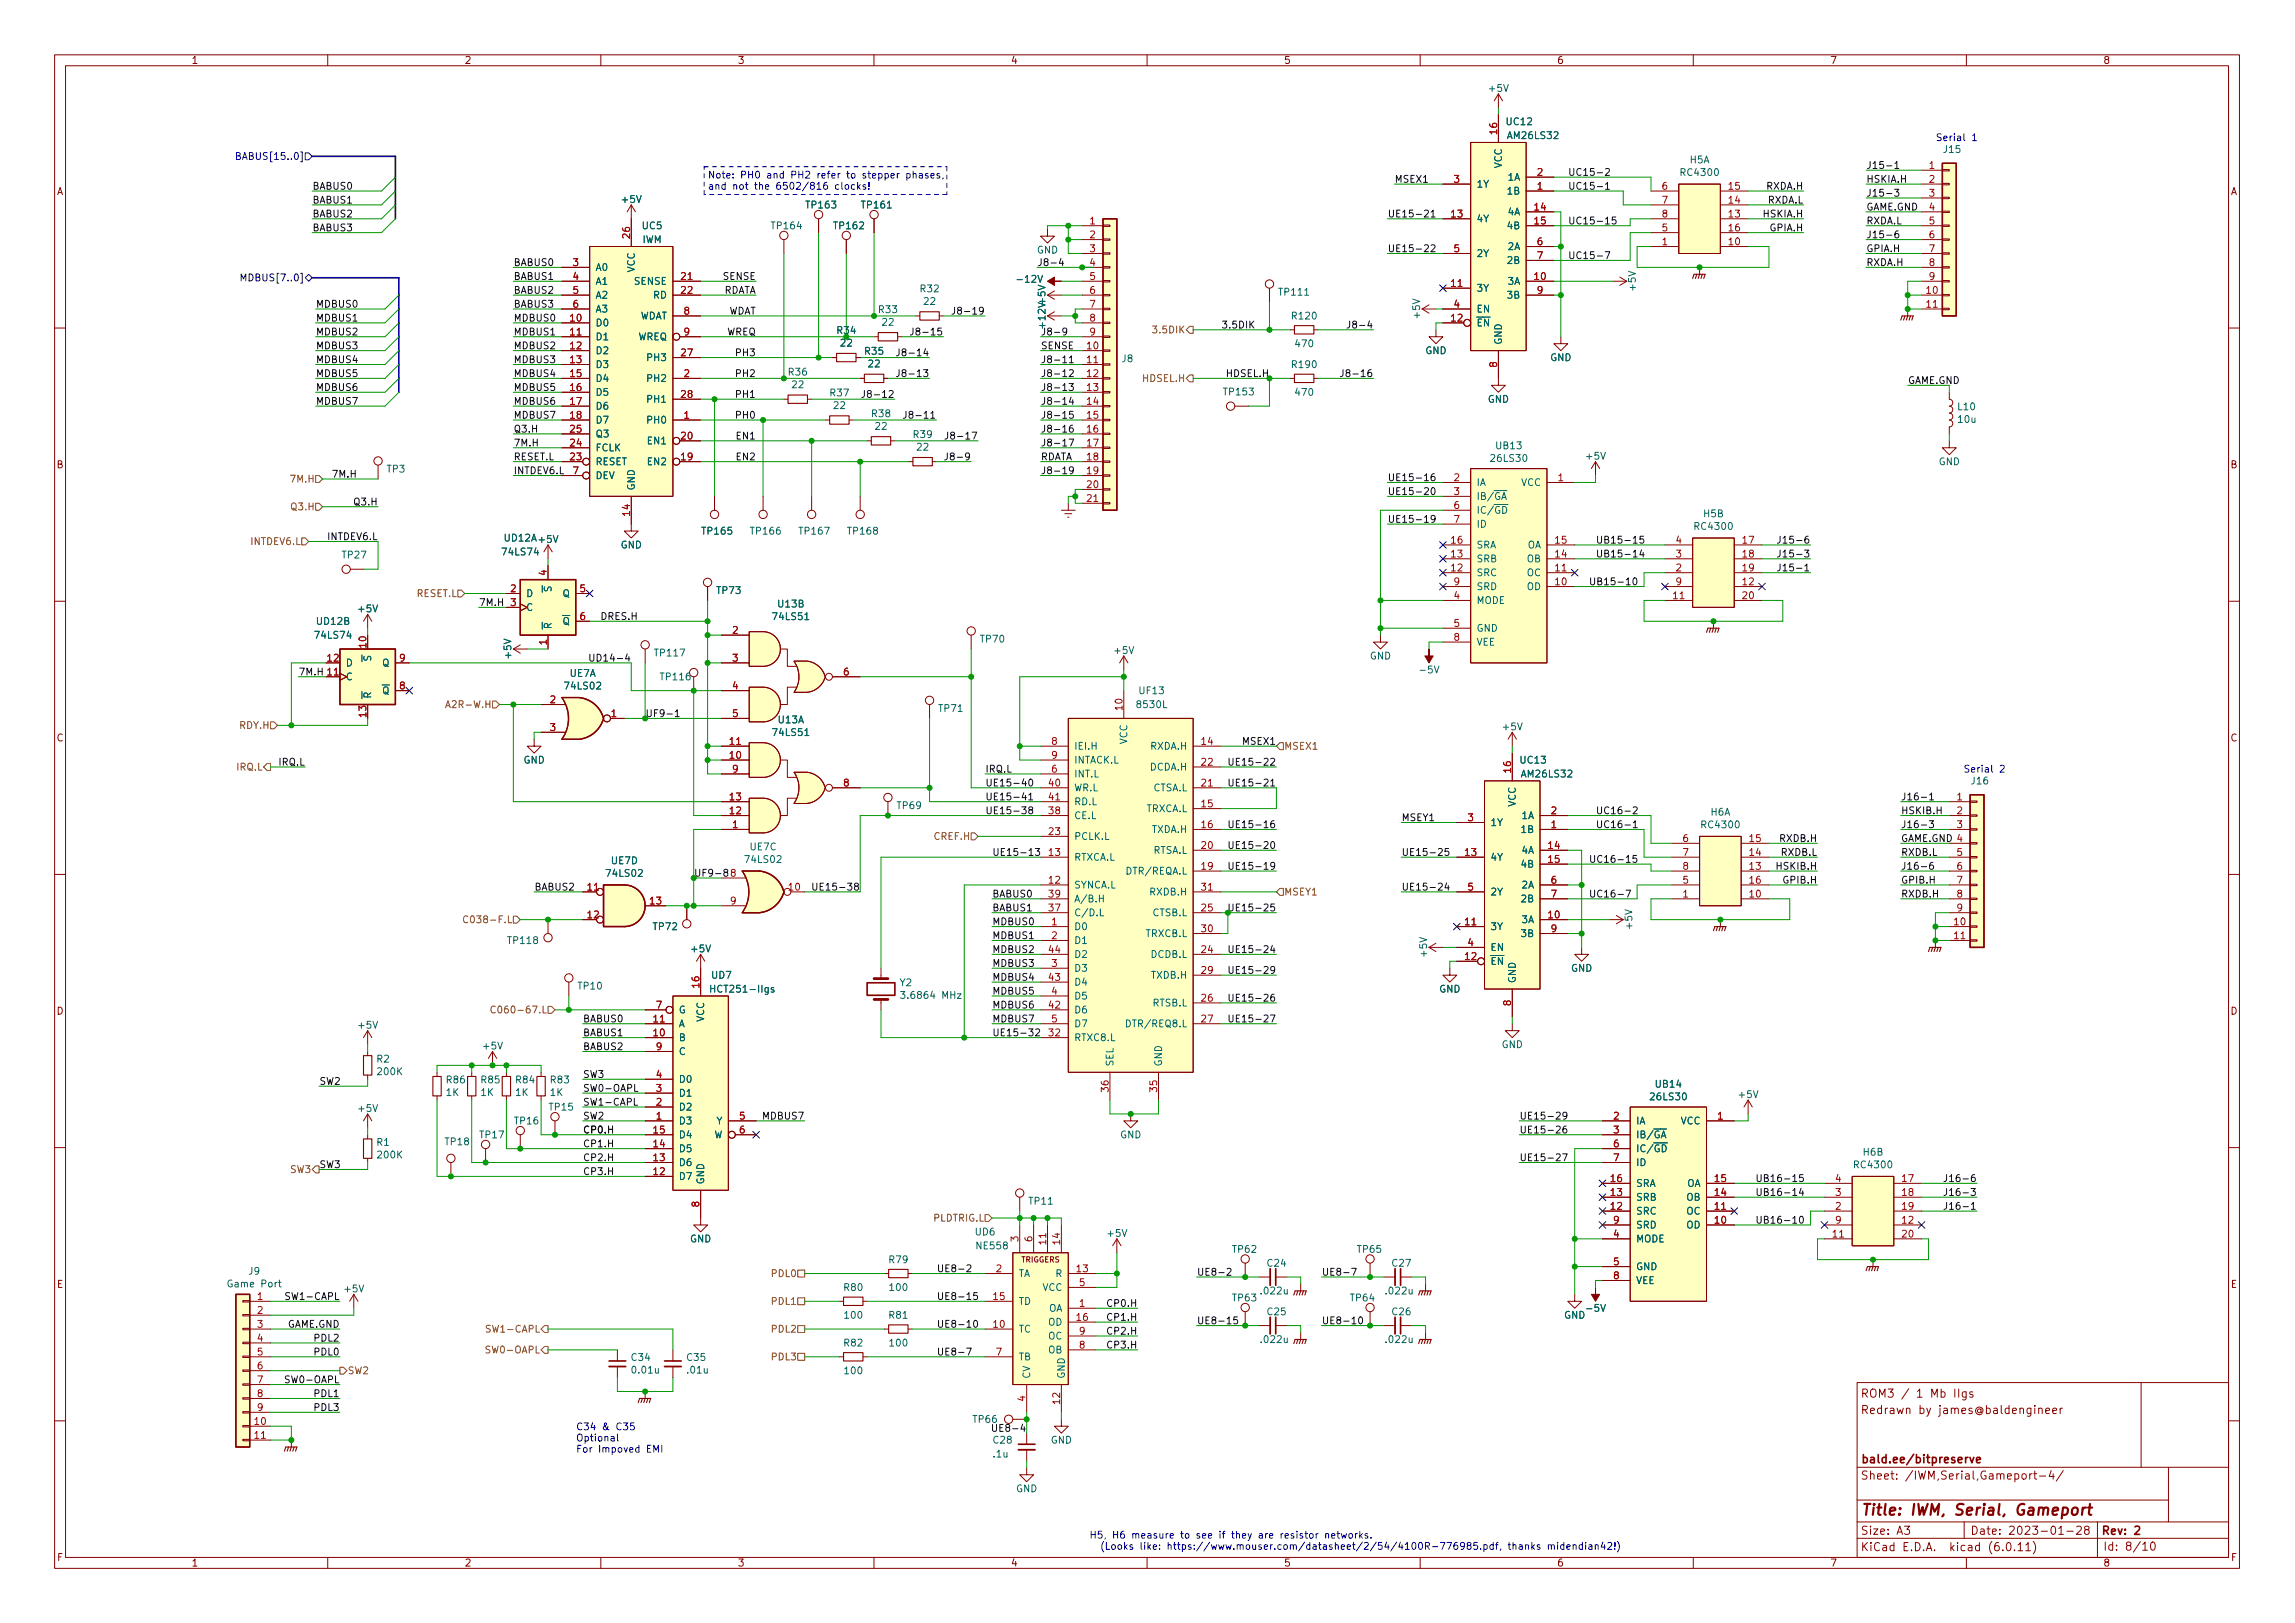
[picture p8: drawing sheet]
<svg xmlns="http://www.w3.org/2000/svg" width="420mm" height="297mm" viewBox="0 0 420 297" stroke-linecap="round" stroke-linejoin="round" font-family="sans-serif">
<defs><g id="words">
<g font-size="2.8" fill="#840000">
<text x="340.6" y="277.9">Title:</text>
<text x="349.8" y="277.9">IWM, Serial,</text>
<text x="369.8" y="277.9">Gameport</text>
</g>
<g font-size="2.1" fill="#840000">
<text x="340.6" y="256.2">ROM3</text>
<text x="351" y="256.2">1</text>
<text x="353.7" y="256.2">Mb</text>
<text x="358.1" y="256.2">IIgs</text>
<text x="340.6" y="259.2">Redrawn</text>
<text x="351.2" y="259.2">by</text>
<text x="355" y="259.2">james@baldengineer</text>
<text x="340.6" y="268.2">bald.ee/bitpreserve</text>
<text x="340.6" y="271.2">Sheet:</text>
<text x="349.1" y="271.2">/IWM,Serial,Gameport-4/</text>
<text x="340.6" y="281.3">Size:</text>
<text x="347.2" y="281.3">A3</text>
<text x="360.7" y="281.3">Date:</text>
<text x="367.7" y="281.3">2023-01-28</text>
<text x="384.6" y="281.3">Rev:</text>
<text x="390.7" y="281.3">2</text>
<text x="340.6" y="284.3">KiCad</text>
<text x="348.3" y="284.3">E.D.A.</text>
<text x="357.2" y="284.3">kicad</text>
<text x="364.4" y="284.3">(6.0.11)</text>
<text x="385" y="284.2">Id:</text>
<text x="389.1" y="284.2">8/10</text>
</g>
<g font-size="1.8" fill="#840000">
<text x="35" y="12.1">1</text>
<text x="85" y="12.1">2</text>
<text x="135" y="12.1">3</text>
<text x="185" y="12.1">4</text>
<text x="235" y="12.1">5</text>
<text x="285" y="12.1">6</text>
<text x="335" y="12.1">7</text>
<text x="385" y="12.1">8</text>
<text x="10.4" y="36.1">A</text>
<text x="408.4" y="36.1">A</text>
<text x="10.3" y="86.1">B</text>
<text x="408.3" y="86.1">B</text>
<text x="10.3" y="136.1">C</text>
<text x="408.3" y="136.1">C</text>
<text x="10.3" y="186.1">D</text>
<text x="408.3" y="186.1">D</text>
<text x="10.3" y="236.1">E</text>
<text x="408.3" y="236.1">E</text>
<text x="10.4" y="286.1">F</text>
<text x="35" y="287.1">1</text>
<text x="85" y="287.1">2</text>
<text x="135" y="287.1">3</text>
<text x="185" y="287.1">4</text>
<text x="235" y="287.1">5</text>
<text x="285" y="287.1">6</text>
<text x="335" y="287.1">7</text>
<text x="385" y="287.1">8</text>
<text x="408.4" y="286.1">F</text>
</g>
<g font-size="1.8" fill="#006464">
<text x="272.3" y="17.2">+5V</text>
<text x="275.5" y="23.3">UC12</text>
<text x="275.8" y="25.8">AM26LS32</text>
<text x="355.6" y="28.4">J15</text>
<text x="270.3" y="34.7">1Y</text>
<text x="275.3" y="30.9" transform="rotate(-90 275.3 30.9)">VCC</text>
<text x="275.8" y="36">1B</text>
<text x="275.9" y="33.4">1A</text>
<text x="307.4" y="32.6">RC4300</text>
<text x="309.3" y="30.3">H5A</text>
<text x="113.6" y="37.5">+5V</text>
<text x="147.3" y="38.5">TP163</text>
<text x="157.5" y="38.5">TP161</text>
<text x="270.3" y="41.1">4Y</text>
<text x="275.9" y="39.8">4A</text>
<text x="117.4" y="42.3">UC5</text>
<text x="117.5" y="44.9">IWM</text>
<text x="141" y="42.3">TP164</text>
<text x="152.4" y="42.3">TP162</text>
<text x="189.8" y="46.8">GND</text>
<text x="270.3" y="47.4">2Y</text>
<text x="275.8" y="42.3">4B</text>
<text x="275.9" y="46.1">2A</text>
<text x="109" y="50">A0</text>
<text x="109" y="52.5">A1</text>
<text x="116" y="52.5">SENSE</text>
<text x="116.6" y="49.9" transform="rotate(-90 116.6 49.9)">VCC</text>
<text x="168.3" y="53.9">R32</text>
<text x="185.8" y="52.1">-12V</text>
<text x="270.3" y="53.8">3Y</text>
<text x="275.8" y="48.7">2B</text>
<text x="275.9" y="52.5">3A</text>
<text x="299.9" y="53.5" transform="rotate(-90 299.9 53.5)">+5V</text>
<text x="109" y="55">A2</text>
<text x="109" y="57.6">A3</text>
<text x="117.2" y="58.8">WDAT</text>
<text x="119.5" y="55">RD</text>
<text x="160.6" y="57.7">R33</text>
<text x="161.3" y="60">22</text>
<text x="168.9" y="56.2">22</text>
<text x="233.9" y="54.5">TP111</text>
<text x="236.2" y="58.8">R120</text>
<text x="260.4" y="58.6" transform="rotate(-90 260.4 58.6)">+5V</text>
<text x="270.3" y="57.6">EN</text>
<text x="275.8" y="55">3B</text>
<text x="109" y="60.1">D0</text>
<text x="109" y="62.7">D1</text>
<text x="109" y="65.2">D2</text>
<text x="116.8" y="62.7">WREQ</text>
<text x="153.7" y="63.8">22</text>
<text x="158.1" y="65.3">R35</text>
<text x="190.5" y="61.4">J8-9</text>
<text x="191.8" y="60.4" transform="rotate(-90 191.8 60.4)">+12V+5V</text>
<text x="236.9" y="63.9">470</text>
<text x="260.9" y="65.2">GND</text>
<text x="270.3" y="60.1">~{EN}</text>
<text x="275.3" y="63.2" transform="rotate(-90 275.3 63.2)">GND</text>
<text x="109" y="67.7">D3</text>
<text x="109" y="70.3">D4</text>
<text x="118.2" y="70.3">PH2</text>
<text x="118.2" y="66.5">PH3</text>
<text x="144.1" y="69.1">R36</text>
<text x="144.8" y="71.4">22</text>
<text x="158.7" y="67.6">22</text>
<text x="205.2" y="66.7">J8</text>
<text x="236.2" y="67.7">R190</text>
<text x="283.7" y="66.5">GND</text>
<text x="109" y="72.8">D5</text>
<text x="109" y="75.4">D6</text>
<text x="109" y="77.9">D7</text>
<text x="118.2" y="77.9">PH0</text>
<text x="118.2" y="74.1">PH1</text>
<text x="151.7" y="72.9">R37</text>
<text x="152.4" y="75.2">22</text>
<text x="159.4" y="76.7">R38</text>
<text x="223.8" y="72.7">TP153</text>
<text x="236.9" y="72.8">470</text>
<text x="272.3" y="74.1">GND</text>
<text x="358.2" y="75.5">L10</text>
<text x="358.2" y="77.8">10u</text>
<text x="109" y="83">FCLK</text>
<text x="109" y="80.4">Q3</text>
<text x="118.3" y="81.7">EN1</text>
<text x="160" y="79">22</text>
<text x="167" y="80.5">R39</text>
<text x="167.6" y="82.8">22</text>
<text x="273.6" y="82.6">UB13</text>
<text x="70.7" y="86.9">TP3</text>
<text x="109" y="85.5">RESET</text>
<text x="109" y="88.1">DEV</text>
<text x="116.6" y="89.8" transform="rotate(-90 116.6 89.8)">GND</text>
<text x="118.3" y="85.5">EN2</text>
<text x="270.3" y="89.3">IA</text>
<text x="272.6" y="84.9">26LS30</text>
<text x="278.4" y="89.3">VCC</text>
<text x="290.1" y="84.5">+5V</text>
<text x="354.9" y="85.5">GND</text>
<text x="270.3" y="91.9">IB/~{GA}</text>
<text x="270.3" y="94.4">IC/~{GD}</text>
<text x="311.7" y="95">H5B</text>
<text x="92.1" y="99.5">UD12A +5V</text>
<text x="113.6" y="100.8">GND</text>
<text x="128.3" y="98.2">TP165</text>
<text x="137.2" y="98.2">TP166</text>
<text x="146.1" y="98.2">TP167</text>
<text x="154.9" y="98.2">TP168</text>
<text x="270.3" y="100.8">SRA</text>
<text x="270.3" y="96.9">ID</text>
<text x="279.6" y="100.8">OA</text>
<text x="309.9" y="97.4">RC4300</text>
<text x="62.4" y="102.6">TP27</text>
<text x="91.6" y="102">74LS74</text>
<text x="270.3" y="105.8">SRC</text>
<text x="270.3" y="103.3">SRB</text>
<text x="279.4" y="105.8">OC</text>
<text x="279.4" y="103.3">OB</text>
<text x="65.3" y="112.4">+5V</text>
<text x="96.3" y="109.6">D</text>
<text x="96.3" y="112.2">C</text>
<text x="102.9" y="109.6">Q</text>
<text x="131" y="109.1">TP73</text>
<text x="141.2" y="113.9">74LS51</text>
<text x="142.2" y="111.5">U13B</text>
<text x="270.3" y="110.9">MODE</text>
<text x="270.3" y="108.4">SRD</text>
<text x="279.4" y="108.4">OD</text>
<text x="57.3" y="117.3">74LS74</text>
<text x="57.7" y="114.7">UD12B</text>
<text x="101.4" y="115.2" transform="rotate(-90 101.4 115.2)">~{R}</text>
<text x="102.9" y="114.7">~{Q}</text>
<text x="179.3" y="118">TP70</text>
<text x="270.3" y="116">GND</text>
<text x="270.3" y="118.5">VEE</text>
<text x="63.2" y="124.9">C</text>
<text x="63.2" y="122.3">D</text>
<text x="69.9" y="122.3">Q</text>
<text x="94" y="120.8" transform="rotate(-90 94 120.8)">+5V</text>
<text x="104.2" y="124.2">UE7A</text>
<text x="119.6" y="120.5">TP117</text>
<text x="120.7" y="124.9">TP116</text>
<text x="203.7" y="120.1">+5V</text>
<text x="250.7" y="121.1">GND</text>
<text x="259.6" y="123.6">-5V</text>
<text x="68.3" y="127.9" transform="rotate(-90 68.3 127.9)">~{R}</text>
<text x="69.9" y="127.4">~{Q}</text>
<text x="103.1" y="126.6">74LS02</text>
<text x="171.7" y="130.7">TP71</text>
<text x="207.8" y="130">8530L</text>
<text x="208.3" y="127.4">UF13</text>
<text x="141.2" y="135.1">74LS51</text>
<text x="142.3" y="132.8">U13A</text>
<text x="196.6" y="137.6">IEI.H</text>
<text x="206.8" y="136.3" transform="rotate(-90 206.8 136.3)">VCC</text>
<text x="210.5" y="137.6">RXDA.H</text>
<text x="274.8" y="134">+5V</text>
<text x="95.8" y="140.1">GND</text>
<text x="196.6" y="142.7">INT.L</text>
<text x="196.6" y="140.1">INTACK.L</text>
<text x="210.4" y="141.4">DCDA.H</text>
<text x="278.1" y="140.1">UC13</text>
<text x="278.3" y="142.7">AM26LS32</text>
<text x="360.7" y="143.9">J16</text>
<text x="164" y="148.5">TP69</text>
<text x="196.6" y="145.2">WR.L</text>
<text x="196.6" y="147.7">RD.L</text>
<text x="209.8" y="149">TRXCA.L</text>
<text x="211.1" y="145.2">CTSA.L</text>
<text x="277.9" y="147.7" transform="rotate(-90 277.9 147.7)">VCC</text>
<text x="313.1" y="149.6">H6A</text>
<text x="137.1" y="156">UE7C</text>
<text x="196.6" y="154.1">PCLK.L</text>
<text x="196.6" y="150.3">CE.L</text>
<text x="210.8" y="152.8">TXDA.H</text>
<text x="272.8" y="151.6">1Y</text>
<text x="278.3" y="152.8">1B</text>
<text x="278.5" y="150.3">1A</text>
<text x="311.2" y="152">RC4300</text>
<text x="110.7" y="160.9">74LS02</text>
<text x="111.7" y="158.5">UE7D</text>
<text x="136.1" y="158.3">74LS02</text>
<text x="196.6" y="157.9">RTXCA.L</text>
<text x="206" y="160.4">DTR/REQA.L</text>
<text x="211.1" y="156.6">RTSA.L</text>
<text x="272.8" y="157.9">4Y</text>
<text x="278.3" y="159.2">4B</text>
<text x="278.5" y="156.6">4A</text>
<text x="196.6" y="163">SYNCA.L</text>
<text x="196.6" y="165.5">A/B.H</text>
<text x="210.3" y="164.3">RXDB.H</text>
<text x="272.8" y="164.3">2Y</text>
<text x="278.3" y="165.5">2B</text>
<text x="278.5" y="163">2A</text>
<text x="92.7" y="173.1">TP118</text>
<text x="119.4" y="170.6">TP72</text>
<text x="196.6" y="170.6">D0</text>
<text x="196.6" y="173.1">D1</text>
<text x="196.6" y="168.1">C/D.L</text>
<text x="209.7" y="171.9">TRXCB.L</text>
<text x="210.9" y="168.1">CTSB.L</text>
<text x="272.8" y="170.6">3Y</text>
<text x="278.3" y="171.9">3B</text>
<text x="278.5" y="169.3">3A</text>
<text x="299.2" y="170.3" transform="rotate(-90 299.2 170.3)">+5V</text>
<text x="126.3" y="174.7">+5V</text>
<text x="130.1" y="179.5">UD7</text>
<text x="196.6" y="178.2">D3</text>
<text x="196.6" y="175.7">D2</text>
<text x="210.6" y="175.7">DCDB.L</text>
<text x="210.6" y="179.5">TXDB.H</text>
<text x="261.6" y="175.4" transform="rotate(-90 261.6 175.4)">+5V</text>
<text x="272.8" y="177">~{EN}</text>
<text x="272.8" y="174.4">EN</text>
<text x="277.9" y="180" transform="rotate(-90 277.9 180)">GND</text>
<text x="287.5" y="178.2">GND</text>
<text x="105.6" y="181.5">TP10</text>
<text x="124.2" y="185.8">G</text>
<text x="129.7" y="182">HCT251-IIgs</text>
<text x="164.6" y="180.9">Y2</text>
<text x="164.6" y="183.2">3.6864</text>
<text x="172.4" y="183.2">MHz</text>
<text x="196.6" y="183.3">D5</text>
<text x="196.6" y="185.8">D6</text>
<text x="196.6" y="180.8">D4</text>
<text x="210.9" y="184.6">RTSB.L</text>
<text x="263.4" y="182">GND</text>
<text x="65.3" y="188.6">+5V</text>
<text x="124.2" y="190.9">B</text>
<text x="124.2" y="188.4">A</text>
<text x="129.3" y="187.1" transform="rotate(-90 129.3 187.1)">VCC</text>
<text x="196.6" y="190.9">RTXC8.L</text>
<text x="196.6" y="188.4">D7</text>
<text x="205.8" y="188.4">DTR/REQ8.L</text>
<text x="68.8" y="194.8">R2</text>
<text x="68.8" y="197.1">200K</text>
<text x="88.2" y="192.4">+5V</text>
<text x="124.2" y="193.5">C</text>
<text x="204.2" y="195.2" transform="rotate(-90 204.2 195.2)">SEL</text>
<text x="213.1" y="195.2" transform="rotate(-90 213.1 195.2)">GND</text>
<text x="274.8" y="192.2">GND</text>
<text x="65.3" y="203.9">+5V</text>
<text x="81.5" y="198.6">R86</text>
<text x="81.5" y="201">1K</text>
<text x="87.9" y="198.6">R85</text>
<text x="87.9" y="201">1K</text>
<text x="94.2" y="198.6">R84</text>
<text x="94.2" y="201">1K</text>
<text x="100.3" y="203.6">TP15</text>
<text x="100.6" y="198.6">R83</text>
<text x="100.6" y="201">1K</text>
<text x="124.2" y="203.6">D2</text>
<text x="124.2" y="201.1">D1</text>
<text x="124.2" y="198.5">D0</text>
<text x="301.8" y="201.7">26LS30</text>
<text x="302.8" y="199.4">UB14</text>
<text x="318" y="201.3">+5V</text>
<text x="81.3" y="210">TP18</text>
<text x="87.6" y="208.7">TP17</text>
<text x="94" y="206.2">TP16</text>
<text x="124.2" y="206.2">D3</text>
<text x="124.2" y="208.7">D4</text>
<text x="130.7" y="208.7">W</text>
<text x="131.1" y="206.2">Y</text>
<text x="205" y="208.7">GND</text>
<text x="299.5" y="206.2">IA</text>
<text x="299.5" y="208.7">IB/~{GA}</text>
<text x="307.6" y="206.2">VCC</text>
<text x="68.8" y="210.1">R1</text>
<text x="68.8" y="212.4">200K</text>
<text x="124.2" y="213.8">D6</text>
<text x="124.2" y="211.2">D5</text>
<text x="299.5" y="211.2">IC/~{GD}</text>
<text x="299.5" y="213.8">ID</text>
<text x="339.1" y="214.2">RC4300</text>
<text x="340.9" y="211.9">H6B</text>
<text x="124.2" y="216.3">D7</text>
<text x="129.3" y="216.8" transform="rotate(-90 129.3 216.8)">GND</text>
<text x="188.2" y="220.8">TP11</text>
<text x="299.5" y="220.1">SRB</text>
<text x="299.5" y="217.6">SRA</text>
<text x="308.7" y="220.1">OB</text>
<text x="308.8" y="217.6">OA</text>
<text x="126.3" y="227.8">GND</text>
<text x="178.4" y="226.5">UD6</text>
<text x="202.5" y="226.7">+5V</text>
<text x="299.5" y="222.7">SRC</text>
<text x="299.5" y="227.8">MODE</text>
<text x="299.5" y="225.2">SRD</text>
<text x="308.7" y="225.2">OD</text>
<text x="308.7" y="222.7">OC</text>
<text x="45.4" y="233.7">J9</text>
<text x="162.5" y="231.6">R79</text>
<text x="178.5" y="229">NE558</text>
<text x="225.4" y="229.7">TP62</text>
<text x="231.8" y="232.2">C24</text>
<text x="248.3" y="229.7">TP65</text>
<text x="254.6" y="232.2">C27</text>
<text x="299.5" y="232.8">GND</text>
<text x="41.4" y="236">Game</text>
<text x="47.7" y="236">Port</text>
<text x="62.8" y="236.9">+5V</text>
<text x="154.3" y="236.6">R80</text>
<text x="162.6" y="236.6">100</text>
<text x="186.4" y="239.2">TD</text>
<text x="186.4" y="234.1">TA</text>
<text x="190.8" y="236.6">VCC</text>
<text x="193.1" y="234.1">R</text>
<text x="225.4" y="238.5">TP63</text>
<text x="230.5" y="237.3">.022u</text>
<text x="247" y="238.5">TP64</text>
<text x="253.4" y="237.3">.022u</text>
<text x="299.5" y="235.4">VEE</text>
<text x="154.3" y="241.7">100</text>
<text x="162.5" y="241.7">R81</text>
<text x="186.4" y="244.3">TC</text>
<text x="191.8" y="243">OD</text>
<text x="191.8" y="245.5">OC</text>
<text x="192" y="240.5">OA</text>
<text x="231.8" y="241.1">C25</text>
<text x="254.6" y="241.1">C26</text>
<text x="286.3" y="241.7">GND</text>
<text x="290.1" y="240.5">-5V</text>
<text x="115.4" y="249.4">C34</text>
<text x="115.4" y="251.8">0.01u</text>
<text x="125.5" y="249.4">C35</text>
<text x="125.5" y="251.8">.01u</text>
<text x="154.3" y="246.8">R82</text>
<text x="154.3" y="251.9">100</text>
<text x="162.6" y="246.8">100</text>
<text x="186.4" y="249.3">TB</text>
<text x="191.8" y="248.1">OB</text>
<text x="230.5" y="246.2">.022u</text>
<text x="253.4" y="246.2">.022u</text>
<text x="189" y="252.4" transform="rotate(-90 189 252.4)">CV</text>
<text x="195.3" y="252.4" transform="rotate(-90 195.3 252.4)">GND</text>
<text x="177.9" y="260.8">TP66</text>
<text x="181.6" y="264.6">C28</text>
<text x="181.6" y="267.1">.1u</text>
<text x="192.3" y="264.6">GND</text>
<text x="185.9" y="273.5">GND</text>
</g>
<g font-size="1.8" fill="#000084">
<text x="42.9" y="29.6">BABUS[15..0]</text>
<text x="43.8" y="51.9">MDBUS[7..0]</text>
</g>
<g font-size="1.8" fill="#a90000">
<text x="274.1" y="24.8" transform="rotate(-90 274.1 24.8)">16</text>
<text x="266" y="33.4">3</text>
<text x="281.3" y="34.7">1</text>
<text x="281.3" y="32.2">2</text>
<text x="304.1" y="34.7">6</text>
<text x="316.2" y="34.7">15</text>
<text x="353" y="30.9">1</text>
<text x="353" y="33.4">2</text>
<text x="353" y="36">3</text>
<text x="199.3" y="41.1">1</text>
<text x="265.4" y="39.8">13</text>
<text x="280.7" y="38.5">14</text>
<text x="280.7" y="41.1">15</text>
<text x="304.1" y="37.2">7</text>
<text x="304.1" y="39.8">8</text>
<text x="316.2" y="39.8">13</text>
<text x="316.2" y="37.2">14</text>
<text x="353" y="38.5">4</text>
<text x="353" y="41.1">5</text>
<text x="115.3" y="43.9" transform="rotate(-90 115.3 43.9)">26</text>
<text x="199.3" y="43.6">2</text>
<text x="199.3" y="46.1">3</text>
<text x="266" y="46.1">5</text>
<text x="281.3" y="44.9">6</text>
<text x="281.3" y="47.4">7</text>
<text x="304.1" y="44.9">1</text>
<text x="304.1" y="42.3">5</text>
<text x="316.2" y="44.9">10</text>
<text x="316.2" y="42.3">16</text>
<text x="353" y="43.6">6</text>
<text x="353" y="46.1">7</text>
<text x="104.7" y="48.7">3</text>
<text x="104.7" y="51.2">4</text>
<text x="104.7" y="53.8">5</text>
<text x="124.4" y="51.2">21</text>
<text x="124.4" y="53.8">22</text>
<text x="199.3" y="48.7">4</text>
<text x="199.3" y="51.2">5</text>
<text x="199.3" y="53.8">6</text>
<text x="265.4" y="52.5">11</text>
<text x="280.7" y="51.2">10</text>
<text x="281.3" y="53.8">9</text>
<text x="352.4" y="53.8">10</text>
<text x="353" y="48.7">8</text>
<text x="353" y="51.2">9</text>
<text x="104.1" y="58.8">10</text>
<text x="104.7" y="56.3">6</text>
<text x="125" y="57.6">8</text>
<text x="199.3" y="56.3">7</text>
<text x="199.3" y="58.8">8</text>
<text x="265.4" y="58.8">12</text>
<text x="266" y="56.3">4</text>
<text x="352.4" y="56.3">11</text>
<text x="104.1" y="61.4">11</text>
<text x="104.1" y="63.9">12</text>
<text x="124.4" y="65.2">27</text>
<text x="125" y="61.4">9</text>
<text x="198.7" y="63.9">10</text>
<text x="199.3" y="61.4">9</text>
<text x="104.1" y="66.5">13</text>
<text x="104.1" y="69">15</text>
<text x="104.1" y="71.5">16</text>
<text x="125" y="69">2</text>
<text x="198.7" y="66.5">11</text>
<text x="198.7" y="69">12</text>
<text x="198.7" y="71.5">13</text>
<text x="274.1" y="67.4" transform="rotate(-90 274.1 67.4)">8</text>
<text x="104.1" y="74.1">17</text>
<text x="104.1" y="76.6">18</text>
<text x="124.4" y="72.8">28</text>
<text x="125" y="76.6">1</text>
<text x="198.7" y="74.1">14</text>
<text x="198.7" y="76.6">15</text>
<text x="104.1" y="81.7">24</text>
<text x="104.1" y="79.2">25</text>
<text x="124.4" y="80.4">20</text>
<text x="198.7" y="79.2">16</text>
<text x="198.7" y="81.7">17</text>
<text x="104.1" y="84.2">23</text>
<text x="104.7" y="86.8">7</text>
<text x="124.4" y="84.2">19</text>
<text x="198.7" y="84.2">18</text>
<text x="198.7" y="86.8">19</text>
<text x="198.7" y="89.3">20</text>
<text x="266" y="88">2</text>
<text x="285.1" y="88">1</text>
<text x="115.3" y="94.7" transform="rotate(-90 115.3 94.7)">14</text>
<text x="198.7" y="91.9">21</text>
<text x="266" y="90.6">3</text>
<text x="266" y="93.1">6</text>
<text x="266" y="95.7">7</text>
<text x="265.4" y="99.5">16</text>
<text x="284.5" y="99.5">15</text>
<text x="306.7" y="99.5">4</text>
<text x="318.8" y="99.5">17</text>
<text x="100.1" y="105.5" transform="rotate(-90 100.1 105.5)">4</text>
<text x="265.4" y="104.6">12</text>
<text x="265.4" y="102">13</text>
<text x="266" y="107.1">9</text>
<text x="284.5" y="107.1">10</text>
<text x="284.5" y="104.6">11</text>
<text x="284.5" y="102">14</text>
<text x="306.7" y="104.6">2</text>
<text x="306.7" y="102">3</text>
<text x="306.7" y="107.1">9</text>
<text x="318.8" y="107.1">12</text>
<text x="318.8" y="102">18</text>
<text x="318.8" y="104.6">19</text>
<text x="93.3" y="108.4">2</text>
<text x="93.3" y="110.9">3</text>
<text x="106" y="108.4">5</text>
<text x="106" y="113.4">6</text>
<text x="266" y="109.6">4</text>
<text x="306.1" y="109.6">11</text>
<text x="318.8" y="109.6">20</text>
<text x="67.1" y="118.8" transform="rotate(-90 67.1 118.8)">10</text>
<text x="100.1" y="118.2" transform="rotate(-90 100.1 118.2)">1</text>
<text x="133.9" y="116">2</text>
<text x="266" y="114.7">5</text>
<text x="266" y="117.3">8</text>
<text x="59.7" y="121.1">12</text>
<text x="59.7" y="123.6">11</text>
<text x="73" y="121.1">9</text>
<text x="133.9" y="121.1">3</text>
<text x="154.3" y="123.6">6</text>
<text x="67.1" y="131.5" transform="rotate(-90 67.1 131.5)">13</text>
<text x="73" y="126.1">8</text>
<text x="100.5" y="128.7">2</text>
<text x="111.7" y="131.2">1</text>
<text x="133.9" y="126.1">4</text>
<text x="133.9" y="131.2">5</text>
<text x="205.5" y="130.2" transform="rotate(-90 205.5 130.2)">10</text>
<text x="100.5" y="133.8">3</text>
<text x="133.3" y="136.3">11</text>
<text x="192.4" y="136.3">8</text>
<text x="219.7" y="136.3">14</text>
<text x="133.3" y="138.8">10</text>
<text x="133.9" y="141.4">9</text>
<text x="154.3" y="143.9">8</text>
<text x="191.8" y="143.9">40</text>
<text x="192.4" y="141.4">6</text>
<text x="192.4" y="138.8">9</text>
<text x="219.7" y="143.9">21</text>
<text x="219.7" y="140.1">22</text>
<text x="276.6" y="141.7" transform="rotate(-90 276.6 141.7)">16</text>
<text x="133.3" y="149">12</text>
<text x="133.3" y="146.5">13</text>
<text x="191.8" y="149">38</text>
<text x="191.8" y="146.5">41</text>
<text x="219.7" y="147.7">15</text>
<text x="283.8" y="149">2</text>
<text x="358.1" y="146.5">1</text>
<text x="358.1" y="149">2</text>
<text x="133.9" y="151.5">1</text>
<text x="191.8" y="152.8">23</text>
<text x="219.7" y="151.5">16</text>
<text x="219.7" y="155.4">20</text>
<text x="268.6" y="150.3">3</text>
<text x="283.2" y="155.4">14</text>
<text x="283.8" y="151.5">1</text>
<text x="307.9" y="154.1">6</text>
<text x="320" y="154.1">15</text>
<text x="358.1" y="151.5">3</text>
<text x="133.6" y="160.4">8</text>
<text x="191.8" y="161.7">12</text>
<text x="191.8" y="156.6">13</text>
<text x="219.7" y="159.2">19</text>
<text x="268" y="156.6">13</text>
<text x="283.2" y="157.9">15</text>
<text x="283.8" y="161.7">6</text>
<text x="307.9" y="161.7">5</text>
<text x="307.9" y="156.6">7</text>
<text x="307.9" y="159.2">8</text>
<text x="320" y="159.2">13</text>
<text x="320" y="156.6">14</text>
<text x="320" y="161.7">16</text>
<text x="358.1" y="156.6">5</text>
<text x="358.1" y="159.2">6</text>
<text x="358.1" y="161.7">7</text>
<text x="107.3" y="163">11</text>
<text x="118.7" y="165.5">13</text>
<text x="133.6" y="165.5">9</text>
<text x="144.1" y="163">10</text>
<text x="191.8" y="166.8">37</text>
<text x="191.8" y="164.2">39</text>
<text x="219.7" y="166.8">25</text>
<text x="219.7" y="163">31</text>
<text x="268.6" y="163">5</text>
<text x="283.8" y="164.2">7</text>
<text x="307.9" y="164.2">1</text>
<text x="320" y="164.2">10</text>
<text x="358.1" y="164.2">8</text>
<text x="358.1" y="166.8">9</text>
<text x="107.3" y="168.1">12</text>
<text x="192.4" y="169.3">1</text>
<text x="192.4" y="171.9">2</text>
<text x="219.7" y="170.6">30</text>
<text x="268" y="169.3">11</text>
<text x="268.6" y="173.1">4</text>
<text x="283.2" y="168.1">10</text>
<text x="283.8" y="170.6">9</text>
<text x="357.5" y="169.3">10</text>
<text x="357.5" y="171.9">11</text>
<text x="191.8" y="179.5">43</text>
<text x="191.8" y="174.4">44</text>
<text x="192.4" y="176.9">3</text>
<text x="219.7" y="174.4">24</text>
<text x="219.7" y="178.2">29</text>
<text x="268" y="175.7">12</text>
<text x="120" y="184.6">7</text>
<text x="128" y="181" transform="rotate(-90 128 181)">16</text>
<text x="191.8" y="184.6">42</text>
<text x="192.4" y="182">4</text>
<text x="219.7" y="183.3">26</text>
<text x="276.6" y="184.2" transform="rotate(-90 276.6 184.2)">8</text>
<text x="119.4" y="189.6">10</text>
<text x="119.4" y="187.1">11</text>
<text x="191.8" y="189.6">32</text>
<text x="192.4" y="187.1">5</text>
<text x="219.7" y="187.1">27</text>
<text x="120" y="197.3">4</text>
<text x="120" y="192.2">9</text>
<text x="120" y="202.3">2</text>
<text x="120" y="199.8">3</text>
<text x="202.9" y="200.1" transform="rotate(-90 202.9 200.1)">36</text>
<text x="211.8" y="200.1" transform="rotate(-90 211.8 200.1)">35</text>
<text x="119.4" y="210">14</text>
<text x="119.4" y="207.4">15</text>
<text x="120" y="204.9">1</text>
<text x="135.2" y="204.9">5</text>
<text x="135.2" y="207.4">6</text>
<text x="295.2" y="204.9">2</text>
<text x="295.2" y="207.4">3</text>
<text x="295.2" y="210">6</text>
<text x="314.3" y="204.9">1</text>
<text x="119.4" y="215">12</text>
<text x="119.4" y="212.5">13</text>
<text x="295.2" y="212.5">7</text>
<text x="128" y="221.1" transform="rotate(-90 128 221.1)">8</text>
<text x="294.6" y="221.4">12</text>
<text x="294.6" y="218.9">13</text>
<text x="294.6" y="216.3">16</text>
<text x="313.7" y="221.4">11</text>
<text x="313.7" y="218.9">14</text>
<text x="313.7" y="216.3">15</text>
<text x="335.9" y="221.4">2</text>
<text x="335.9" y="218.9">3</text>
<text x="335.9" y="216.3">4</text>
<text x="348" y="216.3">17</text>
<text x="348" y="218.9">18</text>
<text x="348" y="221.4">19</text>
<text x="186.4" y="227.4" transform="rotate(-90 186.4 227.4)">3</text>
<text x="189" y="227.4" transform="rotate(-90 189 227.4)">6</text>
<text x="295.2" y="226.5">4</text>
<text x="295.2" y="223.9">9</text>
<text x="313.7" y="223.9">10</text>
<text x="335.3" y="226.5">11</text>
<text x="335.9" y="223.9">9</text>
<text x="348" y="223.9">12</text>
<text x="348" y="226.5">20</text>
<text x="182.2" y="232.8">2</text>
<text x="191.5" y="228" transform="rotate(-90 191.5 228)">11</text>
<text x="194.1" y="228" transform="rotate(-90 194.1 228)">14</text>
<text x="196.8" y="232.8">13</text>
<text x="295.2" y="231.6">5</text>
<text x="46.9" y="237.9">1</text>
<text x="181.6" y="237.9">15</text>
<text x="197.4" y="239.2">1</text>
<text x="197.4" y="235.4">5</text>
<text x="295.2" y="234.1">8</text>
<text x="46.9" y="240.4">2</text>
<text x="46.9" y="243">3</text>
<text x="46.9" y="245.5">4</text>
<text x="181.6" y="243">10</text>
<text x="196.8" y="241.7">16</text>
<text x="197.4" y="244.3">9</text>
<text x="46.9" y="248.1">5</text>
<text x="46.9" y="250.6">6</text>
<text x="182.2" y="248.1">7</text>
<text x="197.4" y="246.8">8</text>
<text x="46.9" y="253.1">7</text>
<text x="46.9" y="255.7">8</text>
<text x="187.7" y="256.6" transform="rotate(-90 187.7 256.6)">4</text>
<text x="194.1" y="257.2" transform="rotate(-90 194.1 257.2)">12</text>
<text x="46.3" y="260.8">10</text>
<text x="46.3" y="263.3">11</text>
<text x="46.9" y="258.2">9</text>
</g>
<g font-size="1.8" fill="#0000c2">
<text x="354.3" y="25.8">Serial</text>
<text x="361" y="25.8">1</text>
<text x="129.5" y="32.7">Note:</text>
<text x="129.5" y="34.7">and</text>
<text x="134.1" y="34.7">not</text>
<text x="135.6" y="32.7">PH0</text>
<text x="138.3" y="34.7">the</text>
<text x="140.5" y="32.7">and</text>
<text x="142.3" y="34.7">6502/816</text>
<text x="145.1" y="32.7">PH2</text>
<text x="150" y="32.7">refer</text>
<text x="153.3" y="34.7">clocks!</text>
<text x="155.6" y="32.7">to</text>
<text x="158.6" y="32.7">stepper</text>
<text x="166.7" y="32.7">phases,</text>
<text x="359.4" y="141.4">Serial</text>
<text x="366" y="141.4">2</text>
<text x="105.4" y="261.8">C34</text>
<text x="105.4" y="263.8">Optional</text>
<text x="110.2" y="261.8">&amp;</text>
<text x="112.9" y="261.8">C35</text>
<text x="105.4" y="265.8">For</text>
<text x="109.6" y="265.8">Impoved</text>
<text x="118.5" y="265.8">EMI</text>
<text x="199.4" y="281.6">H5,</text>
<text x="203.7" y="281.6">H6</text>
<text x="207.3" y="281.6">measure</text>
<text x="216.4" y="281.6">to</text>
<text x="219.4" y="281.6">see</text>
<text x="223.7" y="281.6">if</text>
<text x="226.2" y="281.6">they</text>
<text x="231.2" y="281.6">are</text>
<text x="235.4" y="281.6">resistor</text>
<text x="243.7" y="281.6">networks.</text>
<text x="201.6" y="283.6">(Looks</text>
<text x="209" y="283.6">like:</text>
<text x="214.1" y="283.6">https://www.mouser.com/datasheet/2/54/4100R-776985.pdf,</text>
<text x="276.7" y="283.6">thanks</text>
<text x="284" y="283.6">midendian42!)</text>
</g>
<g font-size="1.8" fill="#0f0f0f">
<text x="57.1" y="34.7">BABUS0</text>
<text x="255.3" y="33.4">MSEX1</text>
<text x="287" y="34.7">UC15-1</text>
<text x="287" y="32.2">UC15-2</text>
<text x="323.3" y="34.7">RXDA.H</text>
<text x="341.6" y="36">J15-3</text>
<text x="341.6" y="33.4">HSKIA.H</text>
<text x="341.6" y="30.9">J15-1</text>
<text x="57.1" y="37.2">BABUS1</text>
<text x="57.1" y="39.8">BABUS2</text>
<text x="254" y="39.8">UE15-21</text>
<text x="287" y="41.1">UC15-15</text>
<text x="322.6" y="39.8">HSKIA.H</text>
<text x="323.6" y="37.2">RXDA.L</text>
<text x="341.6" y="38.5">GAME.GND</text>
<text x="341.6" y="41.1">RXDA.L</text>
<text x="57.1" y="42.3">BABUS3</text>
<text x="254" y="46.1">UE15-22</text>
<text x="287" y="47.4">UC15-7</text>
<text x="323.9" y="42.3">GPIA.H</text>
<text x="341.6" y="43.6">J15-6</text>
<text x="341.6" y="46.1">GPIA.H</text>
<text x="94" y="48.7">BABUS0</text>
<text x="94" y="51.2">BABUS1</text>
<text x="94" y="53.8">BABUS2</text>
<text x="132.2" y="51.2">SENSE</text>
<text x="132.6" y="53.8">RDATA</text>
<text x="189.9" y="48.7">J8-4</text>
<text x="341.6" y="48.7">RXDA.H</text>
<text x="57.8" y="56.3">MDBUS0</text>
<text x="57.8" y="58.8">MDBUS1</text>
<text x="94" y="56.3">BABUS3</text>
<text x="94" y="58.8">MDBUS0</text>
<text x="133.5" y="57.6">WDAT</text>
<text x="174" y="57.6">J8-19</text>
<text x="57.8" y="63.9">MDBUS3</text>
<text x="57.8" y="61.4">MDBUS2</text>
<text x="94" y="63.9">MDBUS2</text>
<text x="94" y="61.4">MDBUS1</text>
<text x="133.1" y="61.4">WREQ</text>
<text x="134.5" y="65.2">PH3</text>
<text x="163.9" y="65.2">J8-14</text>
<text x="166.4" y="61.4">J8-15</text>
<text x="190.5" y="63.9">SENSE</text>
<text x="223.5" y="60.1">3.5DIK</text>
<text x="246.3" y="60.1">J8-4</text>
<text x="57.8" y="66.5">MDBUS4</text>
<text x="57.8" y="69">MDBUS5</text>
<text x="57.8" y="71.5">MDBUS6</text>
<text x="94" y="69">MDBUS4</text>
<text x="94" y="71.5">MDBUS5</text>
<text x="94" y="66.5">MDBUS3</text>
<text x="134.5" y="69">PH2</text>
<text x="163.9" y="69">J8-13</text>
<text x="190.5" y="66.5">J8-11</text>
<text x="190.5" y="69">J8-12</text>
<text x="190.5" y="71.5">J8-13</text>
<text x="224.3" y="69">HDSEL.H</text>
<text x="245.1" y="69">J8-16</text>
<text x="349.2" y="70.3">GAME.GND</text>
<text x="57.8" y="74.1">MDBUS7</text>
<text x="94" y="76.6">MDBUS7</text>
<text x="94" y="74.1">MDBUS6</text>
<text x="134.5" y="76.6">PH0</text>
<text x="134.5" y="72.8">PH1</text>
<text x="157.5" y="72.8">J8-12</text>
<text x="165.1" y="76.6">J8-11</text>
<text x="190.5" y="74.1">J8-14</text>
<text x="190.5" y="76.6">J8-15</text>
<text x="94" y="79.2">Q3.H</text>
<text x="94" y="81.7">7M.H</text>
<text x="134.6" y="80.4">EN1</text>
<text x="172.7" y="80.4">J8-17</text>
<text x="190.5" y="81.7">J8-17</text>
<text x="190.5" y="79.2">J8-16</text>
<text x="60.7" y="87.4">7M.H</text>
<text x="94" y="84.2">RESET.L</text>
<text x="94" y="86.8">INTDEV6.L</text>
<text x="134.6" y="84.2">EN2</text>
<text x="172.7" y="84.2">J8-9</text>
<text x="190.5" y="84.2">RDATA</text>
<text x="190.5" y="86.8">J8-19</text>
<text x="254" y="88">UE15-16</text>
<text x="64.6" y="92.5">Q3.H</text>
<text x="254" y="95.7">UE15-19</text>
<text x="254" y="90.6">UE15-20</text>
<text x="59.8" y="98.8">INTDEV6.L</text>
<text x="292.1" y="99.5">UB15-15</text>
<text x="325.1" y="99.5">J15-6</text>
<text x="290.8" y="107.1">UB15-10</text>
<text x="292.1" y="102">UB15-14</text>
<text x="325.1" y="102">J15-3</text>
<text x="325.1" y="104.6">J15-1</text>
<text x="87.6" y="110.9">7M.H</text>
<text x="109.9" y="113.4">DRES.H</text>
<text x="54.6" y="123.6">7M.H 11</text>
<text x="107.6" y="121.1">UD14-4</text>
<text x="118.1" y="131.2">UF9-1</text>
<text x="227.3" y="136.3">MSEX1</text>
<text x="50.9" y="140.1">IRQ.L</text>
<text x="180.3" y="143.9">UE15-40</text>
<text x="180.3" y="141.4">IRQ.L</text>
<text x="224.6" y="140.1">UE15-22</text>
<text x="224.6" y="143.9">UE15-21</text>
<text x="180.3" y="149">UE15-38</text>
<text x="180.3" y="146.5">UE15-41</text>
<text x="292.1" y="149">UC16-2</text>
<text x="348" y="149">HSKIB.H</text>
<text x="348" y="146.5">J16-1</text>
<text x="224.6" y="155.4">UE15-20</text>
<text x="224.6" y="151.5">UE15-16</text>
<text x="256.5" y="150.3">MSEY1</text>
<text x="292.1" y="151.5">UC16-1</text>
<text x="325.6" y="154.1">RXDB.H</text>
<text x="348" y="154.1">GAME.GND 4</text>
<text x="348" y="151.5">J16-3</text>
<text x="127" y="160.4">UF9-8</text>
<text x="181.6" y="156.6">UE15-13</text>
<text x="224.6" y="159.2">UE15-19</text>
<text x="256.5" y="156.6">UE15-25</text>
<text x="290.8" y="157.9">UC16-15</text>
<text x="325" y="159.2">HSKIB.H</text>
<text x="325.9" y="156.6">RXDB.L</text>
<text x="326.2" y="161.7">GPIB.H</text>
<text x="348" y="159.2">J16-6</text>
<text x="348" y="156.6">RXDB.L</text>
<text x="348" y="161.7">GPIB.H</text>
<text x="97.8" y="163">BABUS2</text>
<text x="148.4" y="163">UE15-38</text>
<text x="181.6" y="166.8">BABUS1</text>
<text x="181.6" y="164.2">BABUS0</text>
<text x="224.6" y="166.8">UE15-25</text>
<text x="256.5" y="163">UE15-24</text>
<text x="290.8" y="164.2">UC16-7</text>
<text x="348" y="164.2">RXDB.H</text>
<text x="181.6" y="171.9">MDBUS1</text>
<text x="181.6" y="169.3">MDBUS0</text>
<text x="181.6" y="174.4">MDBUS2</text>
<text x="181.6" y="179.5">MDBUS4</text>
<text x="181.6" y="176.9">MDBUS3</text>
<text x="224.6" y="174.4">UE15-24</text>
<text x="224.6" y="178.2">UE15-29</text>
<text x="181.6" y="184.6">MDBUS6</text>
<text x="181.6" y="182">MDBUS5</text>
<text x="224.6" y="183.3">UE15-26</text>
<text x="106.7" y="189.6">BABUS1</text>
<text x="106.7" y="187.1">BABUS0</text>
<text x="181.6" y="189.6">UE15-32</text>
<text x="181.6" y="187.1">MDBUS7</text>
<text x="224.6" y="187.1">UE15-27</text>
<text x="106.7" y="197.3">SW3</text>
<text x="106.7" y="192.2">BABUS2</text>
<text x="58.4" y="198.5">SW2</text>
<text x="106.7" y="202.3">SW1-CAPL</text>
<text x="106.7" y="199.8">SW0-OAPL</text>
<text x="106.7" y="210">CP1.H</text>
<text x="106.7" y="207.4">CP0.H</text>
<text x="106.7" y="204.9">SW2</text>
<text x="139.4" y="204.9">MDBUS7</text>
<text x="278.1" y="204.9">UE15-29</text>
<text x="278.1" y="207.4">UE15-26</text>
<text x="58.4" y="213.8">SW3</text>
<text x="106.7" y="212.5">CP2.H</text>
<text x="106.7" y="215">CP3.H</text>
<text x="278.1" y="212.5">UE15-27</text>
<text x="321.3" y="216.3">UB16-15</text>
<text x="321.3" y="218.9">UB16-14</text>
<text x="355.6" y="221.4">J16-1</text>
<text x="355.6" y="218.9">J16-3</text>
<text x="355.6" y="216.3">J16-6</text>
<text x="321.3" y="223.9">UB16-10</text>
<text x="171.4" y="232.8">UE8-2</text>
<text x="219.1" y="233.5">UE8-2</text>
<text x="241.9" y="233.5">UE8-7</text>
<text x="52" y="237.9">SW1-CAPL</text>
<text x="171.4" y="237.9">UE8-15</text>
<text x="202.4" y="239.2">CP0.H</text>
<text x="52.6" y="243">GAME.GND</text>
<text x="57.3" y="245.5">PDL2</text>
<text x="171.4" y="243">UE8-10</text>
<text x="202.4" y="241.7">CP1.H</text>
<text x="202.4" y="244.3">CP2.H</text>
<text x="219.1" y="242.3">UE8-15</text>
<text x="241.9" y="242.3">UE8-10</text>
<text x="57.3" y="248.1">PDL0</text>
<text x="171.4" y="248.1">UE8-7</text>
<text x="202.4" y="246.8">CP3.H</text>
<text x="51.9" y="253.1">SW0-OAPL</text>
<text x="57.3" y="255.7">PDL1</text>
<text x="57.3" y="258.2">PDL3</text>
<text x="181.3" y="262">UE8-4</text>
</g>
<text font-size="1.8" fill="#009600" x="153" y="61.5">R34</text>
<g font-size="1.8" fill="#725600">
<text x="210.7" y="61.4">3.5DIK</text>
<text x="209" y="70.3">HDSEL.H</text>
<text x="52.9" y="88.7">7M.H</text>
<text x="53.1" y="93.8">Q3.H</text>
<text x="45.7" y="100.1">INTDEV6.L</text>
<text x="76.2" y="109.6">RESET.L</text>
<text x="81.4" y="130">A2R-W.H</text>
<text x="43.7" y="133.8">RDY.H</text>
<text x="235.1" y="137.6">MSEX1</text>
<text x="43.2" y="141.4">IRQ.L</text>
<text x="170.8" y="154.1">CREF.H</text>
<text x="235.1" y="164.3">MSEY1</text>
<text x="84.5" y="169.3">C038-F.L</text>
<text x="89.6" y="185.8">C060-67.L</text>
<text x="53" y="215.1">SW3</text>
<text x="170.8" y="223.9">PLDTRIG.L</text>
<text x="141" y="234.1">PDL0</text>
<text x="141" y="239.2">PDL1</text>
<text x="88.7" y="244.3">SW1-CAPL</text>
<text x="141" y="244.3">PDL2</text>
<text x="63.6" y="251.9">SW2</text>
<text x="88.6" y="248.1">SW0-OAPL</text>
<text x="141" y="249.3">PDL3</text>
</g>
<text font-size="1.4" fill="#840000" x="186.9" y="231.3">TRIGGERS</text>
</g></defs>
<g fill="none" stroke="#840000" stroke-width=".18">
<path d="M10 10h400v277h-400zM12 12h396v273h-396zM60 10v2M110 10v2M160 10v2M210 10v2M260 10v2M274.3 17.2v2.5M274.3 17.2l-.7 1.3M274.3 17.2l.8 1.3M310 10v2M360 10v2"/>
<path d="M115.6 37.5l-.8 1.3M115.6 37.5v7.6M115.6 37.5l.7 1.3M264.2 33.7h5M269.2 26.1h10.2v38.1h-10.2zM274.3 21v5.1M279.4 35h5.1M279.4 38.8h5.1M279.4 32.4h5.1M302.3 35h5M302.3 37.5h5M307.3 33.7h7.7v12.7h-7.7z"/>
<path d="M315 35h5M315 37.5h5M351.8 38.8h3.8M351.8 33.7h3.8M351.8 31.2h3.8M351.8 36.2h3.8M355.6 38.6h1.3v.3h-1.3zM355.6 36.1h1.3v.3h-1.3zM355.6 33.6h1.3v.2h-1.3zM355.6 31h1.3v.3h-1.3zM102.9 59.1h5M102.9 51.5h5"/>
<path d="M102.9 54h5M102.9 48.9h5M102.9 56.6h5M107.9 45.1h15.3v45.7h-15.3zM123.2 51.5h5.1M123.2 54h5.1M123.2 57.8h5.1M143.5 43.9v2.5M149.9 40v2.6M154.9 43.9v2.5M160 40v2.6M167.6 57.8h.8"/>
<path d="M172 57.8h.7M191.8 41.9v1.3h1.2l-1.2 1.3-1.3-1.3h1.3M191.8 54h2.5M191.8 57.8h2.5M191.8 54l1.2 .8M191.8 57.8l1.2 .8M193 53.2l-1.2 .8M193 57.1l-1.2 .7M198.1 59.1h3.8M198.1 51.5h3.8M198.1 54h3.8M198.1 48.9h3.8"/>
<path d="M198.1 56.6h3.8M198.1 41.3h3.8M198.1 46.4h3.8M198.1 43.9h3.8M201.9 59h1.3v.2h-1.3zM201.9 56.4h1.3v.3h-1.3zM201.9 53.9h1.3v.2h-1.3zM201.9 51.3h1.3v.3h-1.3zM201.9 48.8h1.3v.3h-1.3zM201.9 46.3h1.3v.2h-1.3zM201.9 43.7h1.3v.3h-1.3zM201.9 41.2h1.3v.2h-1.3z"/>
<path d="M232.4 52.7v2.6M260.3 56.6h2.6M260.3 56.6l1.3 .7M261.6 55.8l-1.3 .8M264.2 59.1h3.8M264.2 56.6h5M264.2 52.7h5M264.2 40h5M264.2 46.4h5M279.4 51.5h5.1M279.4 54h5.1M279.4 41.3h5.1"/>
<path d="M279.4 45.1h5.1M279.4 47.7h5.1M295.3 51.5h2.5M296.5 50.7l1.3 .8M297.8 51.5l-1.3 .7M302.3 40h5M302.3 45.1h5M302.3 42.6h5M311.1 48.9v1.3M315 40h5M315 45.1h5M315 42.6h5"/>
<path d="M349.2 56.6v1.2M351.8 51.5h3.8M351.8 54h3.8M351.8 48.9h3.8M351.8 56.6h3.8M351.8 41.3h3.8M351.8 46.4h3.8M351.8 43.9h3.8M355.6 56.4h1.3v.3h-1.3zM355.6 53.9h1.3v.2h-1.3zM355.6 51.3h1.3v.3h-1.3zM355.6 48.8h1.3v.3h-1.3z"/>
<path d="M355.6 46.3h1.3v.2h-1.3zM355.6 43.7h1.3v.3h-1.3zM355.6 41.2h1.3v.2h-1.3zM10 60h2M102.9 74.3h5M102.9 76.9h5M102.9 61.6h5M102.9 64.2h5M102.9 66.7h5M102.9 69.3h5M102.9 71.8h5M102.9 79.4h5"/>
<path d="M123.2 65.4h5.1M123.2 76.9h5.1M123.2 69.3h5.1M123.2 73.1h5.1M124.5 61.6h3.8M143.5 73.1h.8M147.8 73.1h.8M151.1 76.9h.8M152.4 65.4h.8M155.4 76.9h.8M156.7 65.4h.8M157.5 69.3h.7"/>
<path d="M160 61.6h.8M161.8 69.3h.8M164.3 61.6h.8M198.1 74.3h3.8M198.1 76.9h3.8M198.1 61.6h3.8M198.1 64.2h3.8M198.1 66.7h3.8M198.1 69.3h3.8M198.1 71.8h3.8M198.1 79.4h3.8M201.9 79.3h1.3v.2h-1.3z"/>
<path d="M201.9 76.7h1.3v.3h-1.3zM201.9 74.2h1.3v.3h-1.3zM201.9 71.7h1.3v.2h-1.3zM201.9 69.1h1.3v.3h-1.3zM201.9 66.6h1.3v.2h-1.3zM201.9 64h1.3v.3h-1.3zM201.9 61.5h1.3v.3h-1.3zM226.1 74.3h2.5M236.2 69.3h.8M236.2 60.4h.8M240.5 69.3h.8M240.5 60.4h.8"/>
<path d="M262.9 60.4v1.2h1.3l-1.3 1.3-1.3-1.3h1.3M274.3 64.2v6.3h1.3l-1.3 1.3-1.3-1.3h1.3M285.7 61.6v1.3h1.3l-1.3 1.3-1.2-1.3h1.2M356.9 71.8v1.3a.63 .63 0 0 1 .6 .6 .63 .63 0 0 1-.6 .6 .63 .63 0 0 1 .6 .7 .63 .63 0 0 1-.6 .6 .63 .63 0 0 1 .6 .6 .63 .63 0 0 1-.6 .7 .63 .63 0 0 1 .6 .6 .63 .63 0 0 1-.6 .6v1.3M408 60h2M69.2 85.1v2.6M100.3 99.7l-.7 1.3M100.3 99.7v2.6M100.3 99.7l.8 1.3M102.9 84.5h3.8M102.9 82h5M102.9 87h3.8"/>
<path d="M115.6 90.8v6.4h1.2l-1.2 1.3-1.3-1.3h1.3M124.5 84.5h3.8M124.5 80.7h3.8M130.8 90.8v2.6M139.7 90.8v2.6M148.6 90.8v2.6M157.5 90.8v2.6M158.7 80.7h.8M163.1 80.7h.7M166.4 84.5h.7M170.7 84.5h.7M194.3 93.4h2.5"/>
<path d="M194.9 94h1.3M195.5 94.7h.2M195.6 92.1v1.3M198.1 84.5h3.8M198.1 82h3.8M198.1 87h3.8M198.1 89.6h3.8M198.1 92.1h3.8M201.9 92h1.3v.2h-1.3zM201.9 89.4h1.3v.3h-1.3zM201.9 86.9h1.3v.3h-1.3zM201.9 84.4h1.3v.2h-1.3z"/>
<path d="M201.9 81.8h1.3v.3h-1.3zM264.2 99.7h5M264.2 93.4h5M264.2 88.3h5M264.2 90.8h5M264.2 95.9h5M269.2 85.8h14v35.5h-14zM283.2 99.7h5.1M283.2 88.3h5.1M292.1 84.5l-.8 1.3M292.1 84.5v2.5M292.1 84.5l.8 1.3"/>
<path d="M304.8 99.7h5.1M309.9 98.5h7.6v12.7h-7.6zM317.5 99.7h5.1M356.9 80.7v1.3h1.2l-1.2 1.2-1.3-1.2h1.3M10 110h2M64.1 104.2h2.6M67.3 112.4v2.6M67.3 116.2v2.6M67.3 112.4l-.8 1.3M67.3 112.4l.8 1.3M92.7 108.6h2.5M92.7 111.2h2.5"/>
<path d="M94 118.8l1.2 .7M94 118.8h2.5M95.2 110.5l1.3 .7-1.3 .6M95.2 118l-1.2 .8M100.3 103.5v2.6M100.3 116.2v2.6M105.4 108.6h2.5M105.4 113.7h2.5M118.1 118.8v2.5M129.5 107.4v2.5M132.1 116.2h5.1M137.2 115.6h2.5a3.2 3.2 0 0 1 3.2 3.2 3.2 3.2 0 0 1-3.2 3.2h-2.5z"/>
<path d="M142.9 118.8h1.2v3.2h1.7M177.8 116.2v2.6M252.7 116.2v1.3h1.3l-1.3 1.3-1.2-1.3h1.2M264.2 109.9h5M264.2 107.4h5M264.2 102.3h5M264.2 104.8h5M264.2 115h5M264.2 117.5h5M283.2 107.4h5.1M283.2 102.3h5.1M283.2 104.8h5.1"/>
<path d="M304.8 109.9h5.1M304.8 107.4h5.1M304.8 102.3h5.1M304.8 104.8h5.1M313.7 113.7v1.3M317.5 109.9h5.1M317.5 107.4h5.1M317.5 102.3h5.1M317.5 104.8h5.1M408 110h2M59.7 121.3h2.5M59.7 123.9h2.5"/>
<path d="M62.2 123.2l1.3 .7-1.3 .6M67.3 128.9v2.6M72.4 121.3h2.5M72.4 126.4h2.5M97.8 135.3v1.3h1.3l-1.3 1.2-1.3-1.2h1.3M99.1 128.9h4.3M99.1 134h4.3M106 127.7h-3.1a6.6 6.6 0 0 1 0 7.6h3.1M111.8 131.5h2.5M127 123.9v2.5M132.1 131.5h5.1M132.1 121.3h5.1"/>
<path d="M132.1 126.4h5.1M132.1 139.1h5.1M132.1 136.6h5.1M137.2 125.8h2.5a3.2 3.2 0 0 1 3.2 3.1 3.2 3.2 0 0 1-3.2 3.2h-2.5zM137.2 135.9h2.5a3.2 3.2 0 0 1 3.2 3.2 3.2 3.2 0 0 1-3.2 3.2h-2.5zM142.9 139.1h1.2v3.2h1.7M145.4 121h2.4a3.9 3.9 0 0 1 3.3 2.9 3.8 3.8 0 0 1-3.3 2.8h-2.4l.6-1.2 .3-1.1-.2-1.9zM145.8 125.8h-1.7v3.1h-1.2M152.4 123.9h5.1M170.2 128.9v2.6M190.5 139.1h5.1M190.5 136.6h5.1"/>
<path d="M195.6 131.5h22.8v64.8h-22.8zM205.7 120.1v2.5M205.7 126.4v5.1M205.7 120.1l-.7 1.2M205.7 120.1l.8 1.2M218.4 136.6h5.1M276.9 134v2.6M276.9 137.8v5.1M276.9 134l-.8 1.3M276.9 134l.7 1.3M132.1 146.7h5.1M132.1 149.3h5.1"/>
<path d="M132.1 151.8h5.1M132.1 141.6h5.1M137.2 146.1h2.5a3.2 3.2 0 0 1 3.2 3.2 3.2 3.2 0 0 1-3.2 3.1h-2.5zM139.1 159.4h-3.2a6.6 6.6 0 0 1 0 7.6h3.2M145.4 141.3h2.4a3.8 3.8 0 0 1 3.3 2.9 3.9 3.9 0 0 1-3.3 2.9h-2.4l.6-1.3 .3-1.2-.1-1.4zM145.8 146.1h-1.7v3.2h-1.2M152.4 144.2h5.1M162.6 146.7v2.6M190.5 156.9h5.1M190.5 146.7h5.1M190.5 149.3h5.1M190.5 144.2h5.1"/>
<path d="M190.5 141.6h5.1M190.5 153.1h5.1M218.4 159.4h5.1M218.4 151.8h5.1M218.4 155.6h5.1M218.4 144.2h5.1M218.4 148h5.1M218.4 140.4h5.1M266.7 156.9h5.1M266.7 150.5h5.1M271.8 142.9h10.1v38.1h-10.1zM281.9 149.3h5.1"/>
<path d="M281.9 151.8h5.1M281.9 155.6h5.1M281.9 158.2h5.1M306.1 159.4h5M306.1 156.9h5M306.1 154.3h5M311.1 153.1h7.7v12.7h-7.7zM318.8 159.4h5M318.8 156.9h5M318.8 154.3h5M356.9 159.4h3.8M356.9 156.9h3.8"/>
<path d="M356.9 154.3h3.8M356.9 146.7h3.8M356.9 149.3h3.8M356.9 151.8h3.8M360.7 159.3h1.2v.2h-1.2zM360.7 156.8h1.2v.2h-1.2zM360.7 154.2h1.2v.3h-1.2zM360.7 151.7h1.2v.2h-1.2zM360.7 149.1h1.2v.3h-1.2zM360.7 146.6h1.2v.2h-1.2zM10 160h2M100.3 168.3v2.6"/>
<path d="M104.1 179.7v2.6M106.7 168.3h2.5M106.7 163.2h2.5M118.1 165.8h3.8M125.7 165.8v2.5M128.3 174.7v7.6M128.3 174.7l-.8 1.2M128.3 174.7l.7 1.2M132.1 160.7h4.3M132.1 165.8h4.3M144.8 163.2h2.5M161.3 177.2v1.9"/>
<path d="M190.5 164.5h5.1M190.5 162h5.1M190.5 169.6h5.1M190.5 172.1h5.1M190.5 167h5.1M190.5 174.7h5.1M190.5 177.2h5.1M190.5 179.7h5.1M218.4 167h5.1M218.4 163.2h5.1M218.4 170.9h5.1M218.4 174.7h5.1"/>
<path d="M218.4 178.5h5.1M261.6 173.4h2.6M261.6 173.4l1.3 .8M262.9 172.6l-1.3 .8M265.4 177.2v1.3h1.3l-1.3 1.2-1.2-1.2h1.2M266.7 169.6h5.1M266.7 175.9h3.8M266.7 173.4h5.1M266.7 163.2h5.1M281.9 164.5h5.1M281.9 162h5.1M281.9 168.3h5.1"/>
<path d="M281.9 170.9h5.1M289.6 173.4v1.3h1.2l-1.2 1.2-1.3-1.2h1.3M294.6 168.3h2.6M295.9 167.5l1.3 .8M297.2 168.3l-1.3 .8M306.1 164.5h5M306.1 162h5M315 168.3v1.3M318.8 164.5h5M318.8 162h5M354.3 172.1v1.3M356.9 164.5h3.8"/>
<path d="M356.9 162h3.8M356.9 169.6h3.8M356.9 172.1h3.8M356.9 167h3.8M360.7 172h1.2v.2h-1.2zM360.7 169.5h1.2v.2h-1.2zM360.7 166.9h1.2v.3h-1.2zM360.7 164.4h1.2v.2h-1.2zM360.7 161.8h1.2v.3h-1.2zM408 160h2M67.3 188.6v2.6M67.3 192.4v.8"/>
<path d="M67.3 196.8v.7M67.3 188.6l-.8 1.3M67.3 188.6l.8 1.3M80 196.3v.7M86.4 196.3v.7M90.2 192.4l-.8 1.3M90.2 192.4v2.6M90.2 192.4l.7 1.3M92.7 196.3v.7M99.1 196.3v.7M118.1 187.4h5.1M118.1 189.9h5.1"/>
<path d="M118.1 184.8h3.8M118.1 197.5h5.1M118.1 192.4h5.1M123.2 182.3h10.1v35.5h-10.1zM161.3 182.9v1.9M190.5 187.4h5.1M190.5 189.9h5.1M190.5 182.3h5.1M190.5 184.8h5.1M203.2 196.3v5M212.1 196.3v5M218.4 183.6h5.1"/>
<path d="M218.4 187.4h5.1M276.9 187.4v1.2h1.2l-1.2 1.3-1.3-1.3h1.3M276.9 181v5.1M10 210h2M67.3 203.9v2.5M67.3 207.7v.7M67.3 212v.8M67.3 203.9l-.8 1.2M67.3 203.9l.8 1.2M80 200.6v.7M82.5 212.8v2.5M86.4 200.6v.7"/>
<path d="M88.9 210.2v2.6M92.7 200.6v.7M95.2 207.7v2.5M99.1 200.6v.7M101.6 205.1v2.6M118.1 205.1h5.1M118.1 207.7h5.1M118.1 210.2h5.1M118.1 212.8h5.1M118.1 215.3h5.1M118.1 202.6h5.1M118.1 200.1h5.1"/>
<path d="M128.3 217.8v6.4h1.2l-1.2 1.3-1.3-1.3h1.3M133.3 205.1h5.1M134.6 207.7h3.8M186.7 219.1v2.6M207 203.9v1.2h1.3l-1.3 1.3-1.3-1.3h1.3M293.4 205.1h5M293.4 219.1h5M293.4 216.6h5M293.4 207.7h5M293.4 210.2h5M293.4 212.8h5M298.4 202.6h14v35.6h-14z"/>
<path d="M312.4 205.1h5.1M312.4 219.1h5.1M312.4 216.6h5.1M320 201.3l-.7 1.3M320 201.3v2.6M320 201.3l.8 1.3M334 219.1h5.1M334 216.6h5.1M339.1 215.3h7.6v12.7h-7.6zM346.7 219.1h5.1M346.7 216.6h5.1M408 210h2"/>
<path d="M44.4 238h1.3v.3h-1.3zM45.7 238.2h3.8M64.8 236.9l-.8 1.3M64.8 236.9v2.5M64.8 236.9l.7 1.3M153.7 238.2h.7M158 238.2h.7M161.9 233.1h.8M166.2 233.1h.8M180.3 238.2h5.1M180.3 233.1h5.1M185.4 229.3h10.2v24.1h-10.2z"/>
<path d="M186.7 224.2v5.1M189.2 224.2v5.1M191.8 224.2v5.1M194.3 224.2v5.1M195.6 239.4h5.1M195.6 233.1h5.1M195.6 235.6h5.1M204.5 226.7l-.8 1.3M204.5 226.7v2.6M204.5 226.7l.7 1.3M228 231.2v2.5M230.5 233.7h2"/>
<path d="M233.6 233.7h2M238.1 235v1.3M250.8 231.2v2.5M253.4 233.7h2M256.4 233.7h2M261 235v1.3M288.3 236.9v1.3h1.3l-1.3 1.2-1.3-1.2h1.3M293.4 224.2h5M293.4 221.7h5M293.4 226.7h5M293.4 231.8h5M293.4 234.4h5"/>
<path d="M312.4 224.2h5.1M312.4 221.7h5.1M334 224.2h5.1M334 221.7h5.1M334 226.7h5.1M342.9 230.5v1.3M346.7 224.2h5.1M346.7 221.7h5.1M346.7 226.7h5.1M44.4 258.4h1.3v.2h-1.3zM44.4 255.8h1.3v.3h-1.3zM44.4 253.3h1.3v.2h-1.3z"/>
<path d="M44.4 250.7h1.3v.3h-1.3zM44.4 248.2h1.3v.2h-1.3zM44.4 245.7h1.3v.2h-1.3zM44.4 243.1h1.3v.3h-1.3zM44.4 240.6h1.3v.2h-1.3zM45.7 248.3h3.8M45.7 243.2h3.8M45.7 240.7h3.8M45.7 245.8h3.8M45.7 250.9h3.8M45.7 253.4h3.8M45.7 255.9h3.8"/>
<path d="M45.7 258.5h3.8M113 247.1v2M113 250.1v2M118.1 254.7v1.2M123.2 247.1v2M123.2 250.1v2M153.7 248.3h.7M158 248.3h.7M161.9 243.2h.8M166.2 243.2h.8M180.3 248.3h5.1M180.3 243.2h5.1"/>
<path d="M185.4 259.8h2.6M188 253.4v5.1M194.3 259.8v1.2h1.3l-1.3 1.3-1.3-1.3h1.3M194.3 253.4v5.1M195.6 242h5.1M195.6 247.1h5.1M195.6 244.5h5.1M228 240.1v2.5M230.5 242.6h2M233.6 242.6h2M238.1 243.9v1.2M250.8 240.1v2.5"/>
<path d="M253.4 242.6h2M256.4 242.6h2M261 243.9v1.2M340 253h68v32h-68zM349 257.9l.2-.2 .4 .1 .1 .9M349.5 254.1l-1.3 2M375.8 258.2l.7-.1v-.3l-.5-.1-.2 .2 .1 .7h.6M377.2 257.7v1M377.6 257.7l-.3 .1-.1 .2M392 253v15.5M10 260h2M44.4 263.4h1.3v.3h-1.3z"/>
<path d="M44.4 260.9h1.3v.2h-1.3zM45.7 261h3.8M45.7 263.6h3.8M53.3 263.6v1.2M188 268.6v1.3h1.2l-1.2 1.3-1.3-1.3h1.3M188 262.3v2M188 265.3v2.1M340 278.5h68M340 274.5h57M340 268.5h68M347.2 270.6v.1M347.2 269.8v.1"/>
<path d="M359.6 278.5v3M373.4 270.1h1.1M375.5 269.1l-.3 1.1h.9M375.9 269.7v1M377.7 269.1l-1.2 2M380.2 279.5l.6-.2 .2 .2 .1 .2-1 1.1h1M381.9 280l-.3-.3 .1-.2 .2-.2 .4 .1 .2 .2-.1 .2-.6 .2-.2 .2 .1 .5 .2 .1h.3l.3-.3-.1-.4-.2-.1M384 278.5v6.5M397 268.5v10M408 260h2M60 285v2M110 285v2"/>
<path d="M160 285v2M210 285v2M260 285v2M310 285v2M340 281.5h68M360 285v2M372.2 282.1a1.72 1.72 0 0 1 0 2.3M378.4 280.2h1.1M393.9 282.3l.2-.1a.8 .8 0 0 1 .5 .8 .8 .8 0 0 1-.5 .7 1 1 0 0 1-.2-1.4z"/>
<circle cx="149.9" cy="39.3" r=".76"/>
<circle cx="160" cy="39.3" r=".76"/>
<circle cx="143.5" cy="43.1" r=".76"/>
<circle cx="154.9" cy="43.1" r=".76"/>
<circle cx="232.4" cy="52" r=".76"/>
<circle cx="268.6" cy="59.1" r=".63"/>
<circle cx="123.8" cy="61.6" r=".63"/>
<circle cx="225.3" cy="74.3" r=".76"/>
<circle cx="69.2" cy="84.4" r=".76"/>
<circle cx="107.3" cy="87" r=".63"/>
<circle cx="107.3" cy="84.5" r=".63"/>
<circle cx="123.8" cy="84.5" r=".63"/>
<circle cx="123.8" cy="80.7" r=".63"/>
<circle cx="130.8" cy="94.1" r=".76"/>
<circle cx="139.7" cy="94.1" r=".76"/>
<circle cx="148.6" cy="94.1" r=".76"/>
<circle cx="157.5" cy="94.1" r=".76"/>
<circle cx="63.4" cy="104.2" r=".76"/>
<circle cx="118.1" cy="118" r=".76"/>
<circle cx="129.5" cy="106.6" r=".76"/>
<circle cx="177.8" cy="115.5" r=".76"/>
<circle cx="111.1" cy="131.5" r=".63"/>
<circle cx="127" cy="123.1" r=".76"/>
<circle cx="151.8" cy="123.9" r=".63"/>
<circle cx="170.2" cy="128.2" r=".76"/>
<circle cx="151.8" cy="144.2" r=".63"/>
<circle cx="162.6" cy="146" r=".76"/>
<circle cx="100.3" cy="171.6" r=".76"/>
<circle cx="104.1" cy="179" r=".76"/>
<circle cx="109.9" cy="168.3" r=".63"/>
<circle cx="109.9" cy="163.2" r=".63"/>
<circle cx="125.7" cy="169.1" r=".76"/>
<circle cx="144.1" cy="163.2" r=".63"/>
<circle cx="271.1" cy="175.9" r=".63"/>
<circle cx="122.6" cy="184.8" r=".63"/>
<circle cx="82.5" cy="212" r=".76"/>
<circle cx="88.9" cy="209.5" r=".76"/>
<circle cx="95.2" cy="206.9" r=".76"/>
<circle cx="101.6" cy="204.4" r=".76"/>
<circle cx="134" cy="207.7" r=".63"/>
<circle cx="186.7" cy="218.3" r=".76"/>
<circle cx="228" cy="230.4" r=".76"/>
<circle cx="228" cy="239.3" r=".76"/>
<circle cx="250.8" cy="230.4" r=".76"/>
<circle cx="250.8" cy="239.3" r=".76"/>
<circle cx="184.7" cy="259.8" r=".76"/>
</g>
<path d="M158.7 179.9h5.1v2.3h-5.1zM233.6 232.2v3M256.4 232.2v3M111.5 249.1h3.1M121.7 249.1h3M233.6 241.1v3M256.4 241.1v3M186.4 264.3h3.1M360.6 266.7l.4 1 .4-1M361.9 267.2l.7-.1-.1-.3-.4-.1-.2 .2v.7h.6" fill="none" stroke="#840000" stroke-width=".3"/>
<g fill="none" stroke="#006464" stroke-width=".18">
<path d="M275.3 15.5l.4 1.2 .4-1.2M116.5 35.8l.5 1.3 .4-1.3M162.5 38.1h.7M284.5 24.2l.5-.1 .2 .4-.8 .9h.8M314 31l.2-.1a.68 .68 0 0 1 .4 .6 .68 .68 0 0 1-.4 .6l-.3-.5zM190 50.4l.4 1.3 .5-1.3M190.1 52.2l1.2 .4-1.2 .4M238.9 54h.7M258.6 54.7l1.3 .5-1.3 .4M298.1 49.7l1.3 .4-1.3 .4M101.3 98l.4 1.3 .4-1.3M273.5 89.8h2.4"/>
<path d="M278.9 83.3l.2-.1a.68 .68 0 0 1 .4 .6 .68 .68 0 0 1-.4 .7l-.3-.5zM293.1 82.8l.4 1.2 .4-1.2M316.5 95.8l.2-.2a.68 .68 0 0 1 .5 .7 .68 .68 0 0 1-.5 .6l-.3-.5zM63.8 115.5l-.3 .9h.8M64.1 116v.8M66.3 119.9v1.2M68.3 110.7l.4 1.3 .4-1.3M92.3 117l1.2 .4-1.2 .4M98.1 100.2l-.3 1h.8M98.4 100.7v.9M99.3 107.2v1.2M99.3 113.9v1.2"/>
<path d="M99.7 107.4l-.1 .5 .2 .2h.3l.3-.6 .3-.1 .2 .3-.1 .4M103 112.6h1.3M147.4 112.5l.3-.4v1.3M147.4 113.4h.7M206.7 118.3l.4 1.3 .5-1.3M66.3 126.6v1.2M66.7 120.1l-.1 .5 .1 .2h.4l.2-.6 .3-.1 .3 .3-.1 .4M70 125.3h1.3M109.3 125l.4-.2 .3 .4-.8 .9h.8M147.4 133.7l.3-.3v1.2M147.4 134.6h.7M213 128.2v1.3h.6"/>
<path d="M262.6 121.9l.4 1.3 .4-1.3M277.8 132.3l.5 1.3 .4-1.3M116.9 159.3l.5-.2 .2 .4-.8 .9h.8M142.3 156.7l.5-.1 .2 .4-.8 .9h.8M216.6 158.7v1.3h.6M287.1 141.1l.4-.2 .3 .4-.8 .9h.8M317.8 150.4l.2-.2a.68 .68 0 0 1 .4 .7 .68 .68 0 0 1-.4 .6l-.3-.5zM129.2 172.9l.5 1.3 .4-1.3M201.3 164.4h.7M201.4 166.3v1.3h.7M202 163.8v1.3M259.9 171.6l1.3 .4-1.3 .4"/>
<path d="M297.5 166.5l1.3 .4-1.3 .4M68.3 186.9l.4 1.3 .4-1.3M91.1 190.7l.5 1.3 .4-1.3M140.6 180.7v1.1l-.2 .2-.3-.1M140.6 180.8l-.3-.1-.3 .3 .2 .5h.4M141.7 180.8l-.3-.1-.2 .2v.2l.5 .1v.3h-.5M170.7 181.4l-.3 .9h.8M171 181.9v.8M216.6 186.7v1.2h.6M321 199.6l.4 1.3 .5-1.3M68.3 202.2l.4 1.2 .4-1.2M302.7 206.6h2.4"/>
<path d="M308.1 200.1l.2-.1a.68 .68 0 0 1 .4 .7 .68 .68 0 0 1-.4 .6l-.3-.5zM345.7 212.6l.2-.1a.68 .68 0 0 1 .5 .6 .68 .68 0 0 1-.5 .6l-.3-.4zM65.7 235.2l.5 1.2 .4-1.2M205.4 225l.5 1.3 .4-1.3M235.1 236l.1 .8h.3l.2-.1M235.7 236v.8M258 236v.8h.3l.2-.1M258.5 236v.8M293.1 238.7l.4 1.3 .4-1.3M120 250.5v.7l.3 .1 .2-.1M120.5 250.5v.8M128.9 250.5l.1 .7 .3 .1 .2-.1"/>
<path d="M129.5 250.5v.8M165.3 241.3h.8M235.1 244.9l.1 .8h.3l.2-.1M235.7 244.9v.8M258 244.9v.8h.3l.2-.1M258.5 244.9v.8"/>
</g>
<g fill="#ffffc2" stroke="#ffffc2" stroke-width=".18">
<path d="M311.1 153.1h7.7v12.7h-7.7z"/>
<path d="M309.9 98.5h7.6v12.7h-7.6z"/>
<path d="M105.5 130.1l5 1.4a5.2 5.2 0 0 1-4.4 3.8z"/>
<path d="M102.9 135.3h3.1z"/>
<path d="M102.9 127.7h3.1z"/>
<path d="M102.9 127.7h3.1v7.6h-3.1a6.7 6.7 0 0 0 0-7.6z"/>
<path d="M106.1 127.7a5.1 5.1 0 0 1 4.4 3.8l-5 1.3z"/>
<path d="M360.7 145.5h2.5v27.9h-2.5z"/>
<path d="M271.8 142.9h10.1v38.1h-10.1z"/>
<path d="M95.2 106.1h10.2v10.1h-10.2z"/>
<path d="M139.7 125.8a3.2 3.2 0 0 1 3.2 3.1 3.2 3.2 0 0 1-3.2 3.2z"/>
<path d="M139.7 115.6a3.2 3.2 0 0 1 3.2 3.2 3.2 3.2 0 0 1-3.2 3.2z"/>
<path d="M137.2 125.8h2.5v6.3h-2.5z"/>
<path d="M137.2 115.6h2.5v6.4h-2.5z"/>
<path d="M145.4 121h2.4v5.7h-2.4l.6-1.2 .3-1.1-.2-1.9z"/>
<path d="M147.4 122.9l3.7 1a3.8 3.8 0 0 1-3.4 2.8z"/>
<path d="M147.8 121a3.9 3.9 0 0 1 3.3 2.9l-3.8 1z"/>
<path d="M107.9 45.1h15.3v45.7h-15.3z"/>
<path d="M269.2 26.1h10.2v38.1h-10.2z"/>
<path d="M298.4 202.6h14v35.6h-14z"/>
<path d="M62.2 118.8h10.2v10.1h-10.2z"/>
<path d="M139.7 135.9a3.2 3.2 0 0 1 3.2 3.2 3.2 3.2 0 0 1-3.2 3.2z"/>
<path d="M139.7 146.1a3.2 3.2 0 0 1 3.2 3.2 3.2 3.2 0 0 1-3.2 3.1z"/>
<path d="M137.2 135.9h2.5v6.4h-2.5z"/>
<path d="M137.2 146.1h2.5v6.3h-2.5z"/>
<path d="M145.4 141.3h2.4v5.8h-2.4l.6-1.3 .3-1.2-.1-1.4z"/>
<path d="M147.7 141.3a3.8 3.8 0 0 1 3.4 2.9l-3.7 1z"/>
<path d="M147.3 143.2l3.8 1a3.9 3.9 0 0 1-3.3 2.9z"/>
<path d="M195.6 131.5h22.8v64.8h-22.8z"/>
<path d="M339.1 215.3h7.6v12.7h-7.6z"/>
<path d="M307.3 33.7h7.7v12.7h-7.7z"/>
<path d="M185.4 229.3h10.2v24.1h-10.2z"/>
<path d="M123.2 182.3h10.1v35.5h-10.1z"/>
<path d="M355.6 29.9h2.5v27.9h-2.5z"/>
<path d="M201.9 40h2.6v53.4h-2.6z"/>
<path d="M138.5 161.9l5 1.3a5.2 5.2 0 0 1-4.4 3.8z"/>
<path d="M135.9 167h3.2z"/>
<path d="M135.9 159.4h3.2z"/>
<path d="M135.9 159.4h3.2v7.6h-3.2a6.7 6.7 0 0 0 0-7.6z"/>
<path d="M139.1 159.4a5.1 5.1 0 0 1 4.4 3.8l-5 1.3z"/>
<path d="M114.3 162a3.8 3.8 0 0 1 3.8 3.8 3.8 3.8 0 0 1-3.8 3.8z"/>
<path d="M110.5 162h3.8v7.6h-3.8z"/>
<path d="M269.2 85.8h14v35.5h-14z"/>
<path d="M43.2 236.9h2.5v27.9h-2.5z"/>
</g>
<g fill="none" stroke="#840000" stroke-width=".2">
<path d="M168.4 57.1h3.6v1.5h-3.6zM237 59.6h3.5v1.5h-3.5zM309.9 51l.2-.8h2.1l-.3 .8M310.6 50.2l-.2 .8M311.1 50.2l-.2 .8M311.7 50.2l-.3 .8M348 58.6l.2-.8h2.1l-.3 .8M348.7 57.8l-.2 .8M349.2 57.8l-.2 .8M349.8 57.8l-.3 .8M144.3 72.3h3.5v1.5h-3.5zM151.9 76.1h3.5v1.5h-3.5z"/>
<path d="M153.2 64.7h3.5v1.5h-3.5zM158.2 68.5h3.6v1.5h-3.6zM159.5 79.9h3.6v1.5h-3.6zM160.8 60.9h3.5v1.5h-3.5zM237 68.5h3.5v1.5h-3.5zM167.1 83.7h3.6v1.6h-3.6zM312.4 115.7l.3-.7h2l-.2 .7M313.2 115l-.3 .7M313.7 115l-.3 .7M314.2 115l-.3 .7M313.7 170.3l.2-.7h2.1l-.3 .7M314.5 169.6l-.3 .7"/>
<path d="M315 169.6l-.3 .7M315.5 169.6l-.3 .7M353.1 174.2l.2-.8h2l-.2 .8M353.8 173.4l-.2 .8M354.3 173.4l-.2 .8M354.8 173.4l-.2 .8M66.5 193.2h1.6v3.6h-1.6zM79.2 197h1.6v3.6h-1.6zM85.6 197h1.5v3.6h-1.5zM91.9 197h1.6v3.6h-1.6zM98.3 197h1.5v3.6h-1.5zM66.5 208.4h1.6v3.6h-1.6z"/>
<path d="M154.4 237.4h3.6v1.5h-3.6zM162.7 232.3h3.5v1.5h-3.5zM236.9 237l.2-.7h2l-.2 .7M237.6 236.3l-.2 .7M238.1 236.3l-.2 .7M238.6 236.3l-.2 .7M259.7 237l.3-.7h2l-.3 .7M260.5 236.3l-.3 .7M261 236.3l-.3 .7M261.5 236.3l-.3 .7M341.6 232.6l.3-.8h2l-.2 .8M342.4 231.8l-.3 .8"/>
<path d="M342.9 231.8l-.3 .8M343.4 231.8l-.2 .8M116.8 256.7l.3-.8h2l-.2 .8M117.6 255.9l-.3 .8M118.1 255.9l-.2 .8M118.6 255.9l-.2 .8M154.4 247.6h3.6v1.5h-3.6zM162.7 242.5h3.5v1.5h-3.5zM236.9 245.9l.2-.8h2l-.2 .8M237.6 245.1l-.2 .8M238.1 245.1l-.2 .8M238.6 245.1l-.2 .8"/>
<path d="M259.7 245.9l.3-.8h2l-.3 .8M260.5 245.1l-.3 .8M261 245.1l-.3 .8M261.5 245.1l-.3 .8M52.1 265.6l.2-.8h2.1l-.3 .8M52.8 264.8l-.2 .8M53.3 264.8l-.2 .8M53.8 264.8l-.2 .8"/>
</g>
<g fill="none" stroke="#a90000" stroke-width=".18">
<path d="M126 51.2h.7M266.9 52.4h.8M353.9 56.2h.8M105.7 61.3h.7M200.3 66.4h.7M200.3 91.8h.7M286 104.5h.7M307.6 109.6h.7M61.2 123.5h.7M134.9 136.2h.7M193.3 146.4h.7M221.2 143.9h.7"/>
<path d="M108.8 162.9h.8M221.2 162.9h.7M269.5 169.3h.7M359 171.8h.7M120.9 187h.7M191.5 225.8v.7M315.2 221.3h.7M336.8 226.4h.7M47.9 263.2h.7"/>
</g>
<path d="M355.6 29.9h2.5v27.9h-2.5zM201.9 40h2.6v53.4h-2.6zM62.2 118.8h10.2v10.1h-10.2zM95.2 106.1h10.2v10.1h-10.2zM102.9 127.7h3.1M102.9 127.7a6.6 6.6 0 0 1 0 7.6h3.1M106.1 127.7a5.1 5.1 0 0 1 4.4 3.8 5.2 5.2 0 0 1-4.4 3.8M139.1 159.4h-3.2a6.6 6.6 0 0 1 0 7.6h3.2M139.1 159.4a5.1 5.1 0 0 1 4.4 3.8 5.2 5.2 0 0 1-4.4 3.8M360.7 145.5h2.5v27.9h-2.5zM110.5 162h3.8a3.8 3.8 0 0 1 3.8 3.8 3.8 3.8 0 0 1-3.8 3.8h-3.8zM43.2 236.9h2.5v27.9h-2.5z" fill="none" stroke="#840000" stroke-width=".25"/>
<path d="M232.5 232.2v3M255.4 232.2v3M111.5 250.1h3.1M121.7 250.1h3M232.5 241.1v3M255.4 241.1v3M186.4 265.3h3.1" fill="none" stroke="#840000" stroke-width=".33"/>
<g fill="#840000" stroke="#840000" stroke-width=".18">
<path d="M292.1 235.6v1.3h.8l-.8 1.3-.8-1.3h.8z"/>
<path d="M191.8 51.5l1.2-.8v.8h1.3h-1.3v.7z"/>
<path d="M261.6 118.8v1.3h.8l-.8 1.2-.7-1.2h.7z"/>
</g>
<path d="M160 179.1h2.6M160 182.9h2.6" fill="none" stroke="#840000" stroke-width=".51"/>
<g fill="none" stroke="#000084" stroke-width=".18">
<path d="M54.1 28l.1-.1a.68 .68 0 0 1 .4 .7 .68 .68 0 0 1-.4 .6 .84 .84 0 0 1-.1-1.2zM55 27.8h.3v1.8h-.3M55.9 28h.6l.6 .6-.6 .6h-.6zM54 50.3l.2-.2a.68 .68 0 0 1 .4 .7 .68 .68 0 0 1-.4 .6l-.3-.5zM55 50h.3v1.8h-.3M55.9 50.8l.6-.6 .6 .6-.6 .7zM263.6 52.1l1.2 1.3M264.8 52.1l-1.2 1.3M263.6 99.1l1.2 1.2M264.8 99.1l-1.2 1.2M107.3 108l1.3 1.2M108.6 108l-1.3 1.2"/>
<path d="M263.6 106.7l1.2 1.3M263.6 104.2l1.2 1.2M263.6 101.7l1.2 1.2M264.8 106.7l-1.2 1.3M264.8 104.2l-1.2 1.2M264.8 101.7l-1.2 1.2M287.7 104.2l1.2 1.2M288.9 104.2l-1.2 1.2M304.2 106.7l1.2 1.3M305.4 106.7l-1.2 1.3M322 106.7l1.2 1.3M323.2 106.7l-1.2 1.3"/>
<path d="M74.3 125.8l1.2 1.2M75.5 125.8l-1.2 1.2M266.1 169l1.2 1.2M267.3 169l-1.2 1.2M137.8 207.1l1.2 1.2M139 207.1l-1.2 1.2M292.8 218.5l1.2 1.2M292.8 216l1.2 1.2M294 218.5l-1.2 1.2M294 216l-1.2 1.2M292.8 223.6l1.2 1.2M292.8 221l1.2 1.3"/>
<path d="M294 223.6l-1.2 1.2M294 221l-1.2 1.3M316.9 221l1.2 1.3M318.1 221l-1.2 1.3M333.4 223.6l1.2 1.2M334.6 223.6l-1.2 1.2M351.2 223.6l1.2 1.2M352.4 223.6l-1.2 1.2"/>
</g>
<g fill="none" stroke="#725600" stroke-width=".18">
<path d="M217.8 59.7h.6v1.3h-.6l-.6-.6zM217.8 68.6h.6v1.3h-.6l-.6-.6zM55.2 98.5h.7l.6 .6-.6 .6h-.7zM57.8 92.1h.6l.7 .6-.7 .7h-.6zM57.8 87h.6l.7 .7-.7 .6h-.6zM83.8 108h.7l.6 .6-.6 .7h-.7zM48.9 139.7h.6v1.3h-.6l-.6-.6zM49.5 132.1h.7l.6 .7-.6 .6h-.7zM89 128.9h.7M89.7 128.2v1.3M90.2 128.3h.6l.6 .6-.6 .7h-.6zM234.3 135.9h.6v1.3h-.6l-.6-.6z"/>
<path d="M177.8 152.4h.6l.7 .7-.7 .6h-.6zM92.5 168.8v.1M93.1 167.6v1.3h.6M94 167.7h.6l.6 .6-.6 .6h-.6zM234.3 162.6h.6v1.3h-.6l-.6-.7zM98.8 185.3v.1M99.4 184.1v1.3h.6M100.3 184.2h.7l.6 .6-.6 .7h-.7zM57.8 213.4h.6v1.3h-.6l-.7-.7zM146 232.4h1.3v1.3h-1.3zM146 237.5h1.3v1.3h-1.3zM180.3 222.3h.7l.6 .6-.6 .7h-.7z"/>
<path d="M62.2 250.2h.7l.6 .7-.6 .6h-.7zM98.2 246.4v1.2h.6M98.2 242.5v1.3h.6M99.7 246.4h.6v1.3h-.6l-.6-.6zM99.7 242.6h.6v1.3h-.6l-.6-.7zM146 242.6h1.3v1.3h-1.3zM146 247.7h1.3v1.3h-1.3z"/>
</g>
<g fill="none" stroke="#0f0f0f" stroke-width=".18">
<path d="M260.8 38.6l.5-.1 .2 .3-.8 .9h.8M262 38.8l.4-.3v1.2M262 39.7h.7M292.4 34.2h1M293.9 33.7l.4-.3v1.2M293.9 31l.5-.2 .3 .4-.8 .9h.8M293.9 34.6h.8M295.8 39.7h-.6l-.1 .6 .2-.1 .4 .1 .2 .1-.1 .5-.2 .1-.5-.1M345.4 30.3h1M346.8 34.6h.8l-.4 .5 .4 .1v.6l-.2 .1-.6-.1M346.9 29.9l.4-.3v1.2M346.9 30.8h.7"/>
<path d="M180 56.8l-.2 .2h-.3l-.2-.2v-.3l.2-.3 .4 .1 .1 .2a.84 .84 0 0 1-.3 1h-.3M194.2 47.3l-.3 .9h.8M194.5 47.8v.8M250.7 58.7l-.3 .9h.8M251 59.2v.8M260.8 44.9l.5-.1 .2 .4-.8 .9h.8M262 44.9l.5-.1 .2 .4-.8 .9h.8M293.9 46.1h.8l-.5 1.2M293.9 41h.8M347.5 42.3h-.4a.86 .86 0 0 0 0 1.2l.5-.1v-.4l-.2-.3-.4 .1-.1 .2M162.8 71.6l.5-.1 .2 .3-.8 .9h.8M169.1 67.7h.8l-.5 .4 .4 .2v.5l-.2 .1-.5-.1"/>
<path d="M169.2 76.6h.7M169.4 63.8l-.3 .9h.8M169.7 64.3v.8M170.4 75.6l.4-.3v1.3M170.4 76.6h.7M172.3 60h-.6v.6l.2-.1 .4 .1 .1 .2-.1 .4-.1 .1-.5-.1M178 79.1h.8l-.5 1.3M194.6 66.4h.7M195.3 60.6l-.2 .2h-.4l-.1-.2v-.3l.2-.3 .4 .1 .1 .2a.84 .84 0 0 1-.4 1h-.2M195.7 70.2h.8l-.4 .5 .3 .1v.5l-.1 .2-.6-.2M195.8 65.5l.3-.4v1.3M195.8 67.8l.5-.1 .2 .3-.8 .9h.8"/>
<path d="M195.8 66.4h.7M196.1 72.7l-.3 .9h.8M196.4 77.8l-.4 .1a.86 .86 0 0 0 0 1.2l.4-.1 .1-.5-.2-.2h-.3l-.2 .2M196.4 73.2v.8M196.4 75.3h-.6v.6l.2-.1h.4l.1 .2-.1 .4-.1 .2-.5-.2M251 67.7h-.3a.85 .85 0 0 0 0 1.2l.4-.1v-.4l-.2-.3h-.2l-.3 .3M177.5 83.4l-.3 .3h-.2l-.2-.3v-.3l.2-.2 .4 .1 .1 .1a.84 .84 0 0 1-.4 1.1h-.2M195.7 80.4h.9l-.6 1.2M196.5 86l-.2 .2h-.3l-.2-.2v-.3l.2-.3h.3l.2 .3a.84 .84 0 0 1-.4 1h-.2M262.2 89.3h.1a.68 .68 0 0 1 .4 .6 .68 .68 0 0 1-.4 .6 .85 .85 0 0 1-.1-1.2zM262.6 86.7l-.4 .1a.86 .86 0 0 0 0 1.2l.5-.1v-.5l-.2-.2h-.3l-.2 .2M262.7 94.9l-.2 .2h-.3l-.2-.2v-.3l.2-.3 .4 .1 .1 .2a.85 .85 0 0 1-.3 1h-.3"/>
<path d="M299 99.4h.7M300.9 98.1h-.6l-.1 .6 .2-.1 .4 .1 .1 .2v.4l-.2 .1-.5-.1M331 98.1l-.3 .1a.86 .86 0 0 0 0 1.2l.4-.1 .1-.4-.3-.3h-.2l-.3 .3M114.8 119.7l-.3 .9h.8M297.7 107h.8M299 102h.7M299.1 105.9l.2-.1a.68 .68 0 0 1 .4 .6 .68 .68 0 0 1-.4 .6l-.3-.5zM300.5 100.6l-.3 .9h.8M300.8 101.1v.9M328.9 104h1M330.4 100.7h.8l-.5 .5 .4 .1v.5l-.2 .2-.5-.2M330.4 103.6l.4-.4v1.3"/>
<path d="M330.4 104.5h.8M115.1 120.2v.8M123.6 130.3l.4-.4v1.3M123.6 131.2h.8M231.4 138.9l.5-.1 .3 .3-.8 1h.8M232.6 138.9l.5-.1 .3 .3-.8 1h.8M132.8 159.6l-.3-.2 .1-.2 .2-.1 .3 .1 .1 .3-.6 .2-.1 .2v.2l.3 .3h.2l.2-.3v-.2l-.2-.3M187.4 142.5l-.3 .9h.8M187.4 145.1l-.3 .9h.8M187.7 145.6v.8M188.3 145.5l.4-.4v1.3M188.3 146.4h.8"/>
<path d="M188.5 142.7l.1-.1a.68 .68 0 0 1 .5 .6 .68 .68 0 0 1-.5 .7 .84 .84 0 0 1-.1-1.2zM188.6 148.2l-.3-.2 .1-.2 .2-.1h.3l.1 .4-.5 .2-.2 .2 .1 .3 .2 .1h.2l.3-.2v-.2l-.3-.3M189.5 155.3h.8l-.4 .5 .4 .1v.5l-.2 .2-.6-.2M231.4 142.7l.5-.1 .3 .4-.8 .9h.8M232.6 143l.4-.4v1.3M232.6 143.9h.8M232.8 154.1l.1-.1a.68 .68 0 0 1 .5 .7 .68 .68 0 0 1-.5 .6 .84 .84 0 0 1-.1-1.2zM233.2 150.2l-.3 .1a.85 .85 0 0 0 0 1.2l.4-.1 .1-.5-.3-.2h-.2l-.3 .2M233.4 158.4l-.3 .2h-.2l-.3-.2v-.3l.3-.3h.2l.3 .3a.84 .84 0 0 1-.4 1h-.2M265.2 155.3h-.6l-.1 .6 .2-.1h.4l.2 .2-.1 .4-.2 .2-.5-.2M297.5 151h1M297.7 157.8h.8"/>
<path d="M299 150.6l.4-.4v1.3M299 147.8l.5-.1 .2 .3-.7 .9h.7M299 151.5h.7M299.6 156.6h-.6v.6l.1-.2 .5 .1 .1 .2-.1 .4-.2 .1-.4-.1M351.7 145.9h1M353.2 150.2h.8l-.4 .5 .3 .1v.6l-.2 .1-.5-.1M353.3 145.5l.3-.4v1.3M353.3 146.4h.7M353.9 157.8l-.4 .1a.86 .86 0 0 0 0 1.2l.4-.1 .1-.4-.3-.3-.3 .1-.1 .2M156.7 162.2l-.3-.3 .1-.1 .2-.2 .3 .1 .1 .4-.5 .1-.2 .2 .1 .4 .2 .1h.2l.3-.2v-.3l-.3-.2M232.9 173l-.3 .9h.8M233.2 173.5v.8"/>
<path d="M233.3 165.5h-.6l-.1 .6 .2-.2 .4 .1 .2 .2-.1 .4-.2 .1-.5-.1M233.4 177.4l-.3 .3h-.2l-.3-.3v-.3l.3-.2h.2l.3 .2a.84 .84 0 0 1-.4 1.1h-.2M264.8 161.6l-.3 .9h.8M265.1 162.1v.8M297.7 162.9h.8l-.5 1.3M116.2 198.5v1.2h.6M188.3 188.3h.8l-.4 .5 .4 .1v.6l-.2 .1-.6-.1M189.6 188.4l.5-.1 .2 .4-.8 .9h.8M232.6 185.8h.8l-.5 1.2M233.2 182h-.3a.85 .85 0 0 0 0 1.2l.4-.1 .1-.4-.3-.3h-.2l-.3 .3M116.1 201v1.3h.6M286.1 211.2h.8l-.5 1.2"/>
<path d="M286.7 206.1l-.3 .1a.86 .86 0 0 0 0 1.2l.4-.2 .1-.4-.3-.2h-.2l-.3 .2M286.9 204.1l-.3 .2h-.2l-.3-.2v-.3l.3-.2h.3l.2 .2a.85 .85 0 0 1-.4 1h-.2M328.2 216.3h.7M328.2 218.8h.7M329.7 217.5l-.3 .9h.8M330 217.9v.9M330.1 215h-.6l-.1 .6 .2-.1h.4l.2 .2-.1 .4-.2 .2-.5-.2M360.8 217.5h.8l-.4 .5 .4 .1v.6l-.2 .1-.6-.1M361.5 215h-.4a.86 .86 0 0 0 0 1.3l.5-.2v-.4l-.2-.2h-.3l-.2 .2M61.4 236.6v1.2h.6M177 231.6l.5-.1 .3 .4-.8 .9h.8M178.9 236.6h-.6l-.1 .6 .2-.1h.4l.2 .2-.1 .4-.2 .1-.5-.1"/>
<path d="M224.7 232.2l.4-.1 .3 .4-.8 .9h.8M247.5 232.1h.8l-.5 1.3M328.2 223.9h.7M329.5 222.7l.2-.1a.68 .68 0 0 1 .5 .6 .68 .68 0 0 1-.5 .7l-.3-.5zM359.4 220.8h1M360.9 220.4l.4-.3v1.2M360.9 221.3h.7M61.4 251.8v1.3h.6M177 246.7h.8l-.5 1.3M178.4 241.7h.1a.68 .68 0 0 1 .5 .6 .68 .68 0 0 1-.5 .6 .84 .84 0 0 1-.1-1.2zM226.5 241h-.6v.6l.1-.1 .5 .1 .1 .1-.1 .5-.2 .1-.4-.1M248.9 241.1l.1-.1a.68 .68 0 0 1 .5 .7 .68 .68 0 0 1-.5 .6 .84 .84 0 0 1-.1-1.2z"/>
<path d="M187.2 260.6l-.3 .9h.8M187.5 261.1v.9"/>
</g>
<g fill="none" stroke="#0000c2" stroke-width=".18">
<path d="M134.2 32.5v.1M134.2 31.8v.1M149.6 34.6h.7M151.4 33.4h-.4a.86 .86 0 0 0 0 1.2l.4-.1 .1-.4-.2-.2h-.3l-.2 .2M158.5 31.8l-.3-.1-.2 .2v.2l.5 .1v.3h-.5M159.1 34.5v.1M159.1 33.4v.8M166 31.8l.4-.1 .2 .3-.1 .5h-.5M166 31.7v1.3M359.5 24.5v1.1l.2 .2M364.6 140.1v1l.2 .2M113 262.5v1.1l.2 .1"/>
<path d="M117 265l-.4-.1-.2 .3 .1 .5h.5M117 264.5v1.3M214.2 281.1l.6-.1v-.3h-.4l-.2 .2 .1 .6h.5M225.5 280.7h.5M230.6 280.7h.4l.1 .8M231.1 281h-.4l-.2 .2 .2 .3h.4M234.5 280.7v.8M234.9 280.7l-.4 .2M242.7 280.8l.2-.1h.3l.1 .8M242.7 280.7v.8M262.2 283.1h1M263.7 282.3h.8l-.5 1.3"/>
<path d="M264.9 282.3h.8l-.5 1.3M266.8 282.3l-.4 .1a.86 .86 0 0 0 0 1.2l.4-.2 .1-.4-.2-.2h-.4l-.1 .2M268.1 282.8l-.2 .3h-.3l-.2-.3v-.3l.2-.2h.3l.2 .2a.84 .84 0 0 1-.4 1.1h-.2M268.8 282.8l-.2-.2 .1-.2 .1-.1 .4 .1 .1 .3-.6 .2-.1 .2v.2l.2 .3h.3l.2-.3v-.2l-.2-.3M270.5 282.3h-.6l-.1 .6 .2-.1h.4l.1 .2v.4l-.2 .2-.5-.2M271.1 283.4v.2M271.7 282.8l.3-.1 .3 .3-.1 .5h-.5M271.7 282.7v1.3M273.4 282.8l-.4-.1-.2 .3 .1 .5h.5M273.4 282.3v1.3M273.8 282.7h.5M274.3 282.3l-.3 .2v1.1"/>
<path d="M274.8 283.5l-.2 .2M283.5 282.8l.1-.1 .4 .1v.8M283.5 282.7v.9M296.1 282.1a1.46 1.46 0 0 1 0 1.9"/>
</g>
<path d="M128.9 35.6v-5.1M128.9 30.5h.6M128.9 30.5h44.5M173.4 30.5v5.1M173.4 35.6h-44.5" fill="none" stroke="#0000c2" stroke-width=".18" stroke-dasharray=".8 .8"/>
<path d="M57.1 28.6h15.3v11.4M57.1 50.8h15.9v21" fill="none" stroke="#000084" stroke-width=".3"/>
<g fill="none" stroke="#009600" stroke-width=".18">
<path d="M274.3 19.7v1.3M72.4 37.5l-2.6 2.5h-12.7M72.4 32.4l-2.6 2.6h-12.7M72.4 35l-2.6 2.5h-12.7M255.3 33.7h8.9M284.5 35h12.7v2.5h5.1M284.5 32.4h17.8v2.6M284.5 38.8h1.2v22.8M320 35h10.2M320 37.5h10.2M341.6 33.7h10.2M341.6 38.8h10.2"/>
<path d="M341.6 31.2h10.2M341.6 36.2h10.2M72.4 40l-2.6 2.6h-12.7M73 56.6l-2.5 2.5h-12.7M73 54l-2.5 2.6h-12.7M73 59.1l-2.5 2.5h-12.7M94 59.1h8.9M94 56.6h8.9M94 54h8.9M94 51.5h8.9M94 48.9h8.9M128.3 54h10.1"/>
<path d="M128.3 51.5h10.1M128.3 57.8h39.3M143.5 46.4v22.9M149.9 42.6v22.8M154.9 46.4v15.2M160 42.6v15.2M172.7 57.8h7.6M189.9 48.9h10.1M194.3 54h3.8M194.3 51.5h3.8M194.3 57.8h2.5M195.6 41.3v5.1h2.5"/>
<path d="M195.6 43.9h2.5M198.1 56.6h-1.3v2.5h1.3M198.1 41.3h-6.3v.6M232.4 55.3v5.1M254 40h10.2M254 46.4h10.2M262.9 56.6h1.3M264.2 59.1h-1.3v1.3M284.5 54h1.2M284.5 51.5h10.8M284.5 45.1h1.2M302.3 45.1h-2.6v3.8h24.1v-3.8h-3.8"/>
<path d="M302.3 42.6h-3.9v5.1h-13.9M302.3 40h-3.9v1.3h-13.9M320 42.6h10.2M320 40h10.2M341.6 48.9h10.2M341.6 46.4h10.2M341.6 41.3h10.2M341.6 43.9h10.2M349.2 54h2.6M351.8 51.5h-2.6v5.1h2.6M73 66.7l-2.5 2.6h-12.7M73 71.8l-2.5 2.5h-12.7"/>
<path d="M73 61.6l-2.5 2.6h-12.7M73 69.3l-2.5 2.5h-12.7M73 64.2l-2.5 2.5h-12.7M94 76.9h8.9M94 69.3h8.9M94 74.3h8.9M94 64.2h8.9M94 71.8h8.9M94 79.4h8.9M94 66.7h8.9M94 61.6h8.9M128.3 73.1h15.2"/>
<path d="M128.3 76.9h22.8M128.3 69.3h29.2M128.3 61.6h31.7M128.3 65.4h24.1M130.8 73.1v17.7M139.7 76.9v13.9M148.6 73.1h15.2M156.2 76.9h15.2M157.5 65.4h12.7M162.6 69.3h7.6M165.1 61.6h7.6M190.5 76.9h7.6"/>
<path d="M190.5 69.3h7.6M190.5 74.3h7.6M190.5 64.2h7.6M190.5 71.8h7.6M190.5 79.4h7.6M190.5 66.7h7.6M190.5 61.6h7.6M218.4 69.3h17.8M218.4 60.4h17.8M232.4 69.3v5h-3.8M241.3 69.3h10.2M241.3 60.4h10.2"/>
<path d="M349.2 70.5h7.7v1.3M356.9 79.4v1.3M56.5 99.1h12.7v5.1h-2.5M59.1 87.7h10.1M59.1 92.7h10.1M94 84.5h8.9M94 82h8.9M94 87h8.9M128.3 84.5h38.1M128.3 80.7h30.4M148.6 80.7v10.1M157.5 84.5v6.3"/>
<path d="M163.8 80.7h15.3M171.4 84.5h6.4M190.5 84.5h7.6M190.5 82h7.6M190.5 87h7.6M196.8 90.8h-1.2v1.3M198.1 89.6h-1.3v2.5h1.3M254 90.8h10.2M254 88.3h10.2M254 95.9h10.2M264.2 93.4h-11.5v22.8M288.3 99.7h16.5"/>
<path d="M292.1 87v1.3h-3.8M322.6 99.7h8.9M67.3 115v1.2M85.1 108.6h7.6M87.6 111.2h5.1M96.5 118.8h3.8M100.3 102.3v1.2M107.9 113.7h21.6M129.5 116.2h2.6M129.5 109.9v31.7h2.6M177.8 118.8v25.4h12.7M252.7 109.9h11.5"/>
<path d="M252.7 115h11.5M264.2 117.5h-2.6v1.3M288.3 102.3h16.5M304.8 109.9h-3.8v3.8h25.4v-3.8h-3.8M304.8 104.8h-3.8v2.6h-12.7M322.6 104.8h8.9M322.6 102.3h8.9M54.6 123.9h5.1M59.7 121.3h-6.4v11.5M67.3 131.5v1.3h-16.5M74.9 121.3h40.7v5.1h16.5M91.4 128.9h7.7"/>
<path d="M94 128.9v17.8h38.1M99.1 134h-1.3v1.3M114.3 131.5h17.8M118.1 121.3v10.2M127 126.4v22.9h5.1M129.5 121.3h2.6M129.5 136.6h2.6M129.5 139.1h2.6M157.5 123.9h20.3M170.2 131.5v15.2h20.3M186.7 136.6h3.8M205.7 122.6v3.8"/>
<path d="M205.7 123.9h-19v15.2h3.8M223.5 136.6h10.2M276.9 136.6v1.2M49.5 140.4h6.4M132.1 151.8h-5.1v14M157.5 144.2h12.7M179.1 153.1h11.4M180.3 141.6h10.2M190.5 149.3h-33v13.9h-10.2M190.5 156.9h-29.2v20.3M223.5 155.6h10.2M223.5 151.8h10.2"/>
<path d="M223.5 159.4h10.2M223.5 144.2h10.2v3.8h-10.2M223.5 140.4h10.2M256.5 156.9h10.2M256.5 150.5h10.2M287 155.6h2.6v17.8M287 149.3h15.3v5h3.8M287 158.2h15.3v1.2h3.8M287 151.8h14v5.1h5.1M323.8 154.3h8.9M323.8 156.9h8.9M323.8 159.4h8.9"/>
<path d="M348 149.3h8.9M348 151.8h8.9M348 154.3h8.9M348 156.9h8.9M348 159.4h8.9M348 146.7h8.9M95.2 168.3h11.5M97.8 163.2h8.9M121.9 165.8h10.2M127 160.7h5.1M181.6 174.7h8.9M181.6 172.1h8.9"/>
<path d="M181.6 164.5h8.9M181.6 167h8.9M181.6 169.6h8.9M181.6 179.7h8.9M181.6 177.2h8.9M190.5 162h-14v27.9M223.5 178.5h10.2M223.5 163.2h10.2M223.5 174.7h10.2M223.5 167h10.2M224.8 167v3.9h-1.3M256.5 163.2h10.2"/>
<path d="M264.2 173.4h2.5M266.7 175.9h-1.3v1.3M287 170.9h2.6M287 162h2.6M287 168.3h7.6M306.1 162h-6.4v2.5h-12.7M306.1 164.5h-3.8v3.8h25.4v-3.8h-3.9M323.8 162h8.9M348 164.5h8.9M348 162h8.9M354.3 169.6h2.6M356.9 167h-2.6v5.1h2.6"/>
<path d="M67.3 191.2v1.2M67.3 197.5v1.3h-8.9M80 196.3v-1.3h19.1v1.3M86.4 195v1.3M92.7 195v1.3M101.6 184.8h16.5M104.1 182.3v2.5M106.7 187.4h11.4M106.7 197.5h11.4M106.7 192.4h11.4M106.7 189.9h11.4M161.3 184.8v5.1h29.2"/>
<path d="M181.6 187.4h8.9M181.6 184.8h8.9M181.6 182.3h8.9M223.5 187.4h10.2M223.5 183.6h10.2M276.9 186.1v1.3M67.3 206.4v1.3M67.3 212.8v1.2h-8.9M80 201.3v14h38.1M86.4 201.3v11.5h31.7M92.7 201.3v8.9h25.4M99.1 201.3v6.4h19"/>
<path d="M106.7 205.1h11.4M106.7 202.6h11.4M106.7 200.1h11.4M138.4 205.1h8.9M203.2 201.3v2.6h8.9v-2.6M278.1 205.1h15.3M278.1 212.8h15.3M278.1 207.7h15.3M293.4 210.2h-5.1v26.7M317.5 216.6h16.5M317.5 219.1h16.5M320 203.9v1.2h-2.5"/>
<path d="M351.8 216.6h10.1M351.8 219.1h10.1M49.5 238.2h12.7M64.8 239.4v1.3h-15.3M147.3 233.1h14.6M147.3 238.2h6.4M158.7 238.2h21.6M167 233.1h13.3M181.6 222.9h12.7v1.3M186.7 221.7v2.5M189.2 222.9v1.3M191.8 222.9v1.3"/>
<path d="M200.7 233.1h3.8M200.7 239.4h7.6M204.5 229.3v6.3h-3.8M219.1 233.7h11.4M235.6 233.7h2.5v1.3M241.9 233.7h11.5M258.4 233.7h2.6v1.3M288.3 231.8h5.1M288.3 226.7h5.1M293.4 234.4h-1.3v1.2M334 226.7h-1.3v3.8h20.4v-3.8h-1.3M334 221.7h-2.5v2.5h-14"/>
<path d="M351.8 221.7h10.1M49.5 243.2h12.7M49.5 248.3h12.7M49.5 258.5h12.7M49.5 255.9h12.7M49.5 253.4h12.7M49.5 245.8h12.7M49.5 250.9h12.7M100.3 243.2h22.9v3.9M100.3 247.1h12.7M113 252.1v2.6h10.2v-2.6M147.3 243.2h14.6"/>
<path d="M147.3 248.3h6.4M158.7 248.3h21.6M167 243.2h13.3M188 258.5v3.8M194.3 258.5v1.3M200.7 244.5h7.6M200.7 242h7.6M200.7 247.1h7.6M219.1 242.6h11.4M235.6 242.6h2.5v1.3M241.9 242.6h11.5M258.4 242.6h2.6v1.3"/>
<path d="M49.5 261h3.8v2.6h-3.8M188 267.4v1.2"/>
</g>
<g fill="#009600" stroke="#009600" stroke-width=".18">
<circle cx="129.5" cy="121.3" r=".46"/>
<circle cx="129.5" cy="116.2" r=".46"/>
<circle cx="118.1" cy="131.5" r=".46"/>
<circle cx="129.5" cy="113.7" r=".46"/>
<circle cx="127" cy="126.4" r=".46"/>
<circle cx="148.6" cy="80.7" r=".46"/>
<circle cx="139.7" cy="76.9" r=".46"/>
<circle cx="130.8" cy="73.1" r=".46"/>
<circle cx="149.9" cy="65.4" r=".46"/>
<circle cx="160" cy="57.8" r=".46"/>
<circle cx="143.5" cy="69.3" r=".46"/>
<circle cx="349.2" cy="56.6" r=".46"/>
<circle cx="349.2" cy="54" r=".46"/>
<circle cx="195.6" cy="43.9" r=".46"/>
<circle cx="195.6" cy="41.3" r=".46"/>
<circle cx="252.7" cy="109.9" r=".46"/>
<circle cx="252.7" cy="115" r=".46"/>
<circle cx="285.7" cy="45.1" r=".46"/>
<circle cx="285.7" cy="54" r=".46"/>
<circle cx="313.7" cy="113.7" r=".46"/>
<circle cx="157.5" cy="84.5" r=".46"/>
<circle cx="205.7" cy="123.9" r=".46"/>
<circle cx="177.8" cy="123.9" r=".46"/>
<circle cx="196.8" cy="90.8" r=".46"/>
<circle cx="311.1" cy="48.9" r=".46"/>
<circle cx="198.1" cy="48.9" r=".46"/>
<circle cx="232.4" cy="60.4" r=".46"/>
<circle cx="196.8" cy="57.8" r=".46"/>
<circle cx="232.4" cy="69.3" r=".46"/>
<circle cx="288.3" cy="226.7" r=".46"/>
<circle cx="354.3" cy="172.1" r=".46"/>
<circle cx="342.9" cy="230.5" r=".46"/>
<circle cx="289.6" cy="162" r=".46"/>
<circle cx="289.6" cy="170.9" r=".46"/>
<circle cx="207" cy="203.9" r=".46"/>
<circle cx="188" cy="259.8" r=".46"/>
<circle cx="189.2" cy="222.9" r=".46"/>
<circle cx="191.8" cy="222.9" r=".46"/>
<circle cx="204.5" cy="233.1" r=".46"/>
<circle cx="250.8" cy="242.6" r=".46"/>
<circle cx="228" cy="233.7" r=".46"/>
<circle cx="228" cy="242.6" r=".46"/>
<circle cx="288.3" cy="231.8" r=".46"/>
<circle cx="250.8" cy="233.7" r=".46"/>
<circle cx="354.3" cy="169.6" r=".46"/>
<circle cx="224.8" cy="167" r=".46"/>
<circle cx="315" cy="168.3" r=".46"/>
<circle cx="82.5" cy="215.3" r=".46"/>
<circle cx="88.9" cy="212.8" r=".46"/>
<circle cx="90.2" cy="195" r=".46"/>
<circle cx="92.7" cy="195" r=".46"/>
<circle cx="86.4" cy="195" r=".46"/>
<circle cx="186.7" cy="136.6" r=".46"/>
<circle cx="170.2" cy="144.2" r=".46"/>
<circle cx="162.6" cy="149.3" r=".46"/>
<circle cx="104.1" cy="184.8" r=".46"/>
<circle cx="95.2" cy="210.2" r=".46"/>
<circle cx="101.6" cy="207.7" r=".46"/>
<circle cx="186.7" cy="222.9" r=".46"/>
<circle cx="118.1" cy="254.7" r=".46"/>
<circle cx="176.5" cy="189.9" r=".46"/>
<circle cx="125.7" cy="165.8" r=".46"/>
<circle cx="127" cy="160.7" r=".46"/>
<circle cx="127" cy="165.8" r=".46"/>
<circle cx="129.5" cy="139.1" r=".46"/>
<circle cx="100.3" cy="168.3" r=".46"/>
<circle cx="129.5" cy="136.6" r=".46"/>
<circle cx="53.3" cy="132.8" r=".46"/>
<circle cx="94" cy="128.9" r=".46"/>
<circle cx="53.3" cy="263.6" r=".46"/>
</g>
<use href="#words"/>
</svg>
